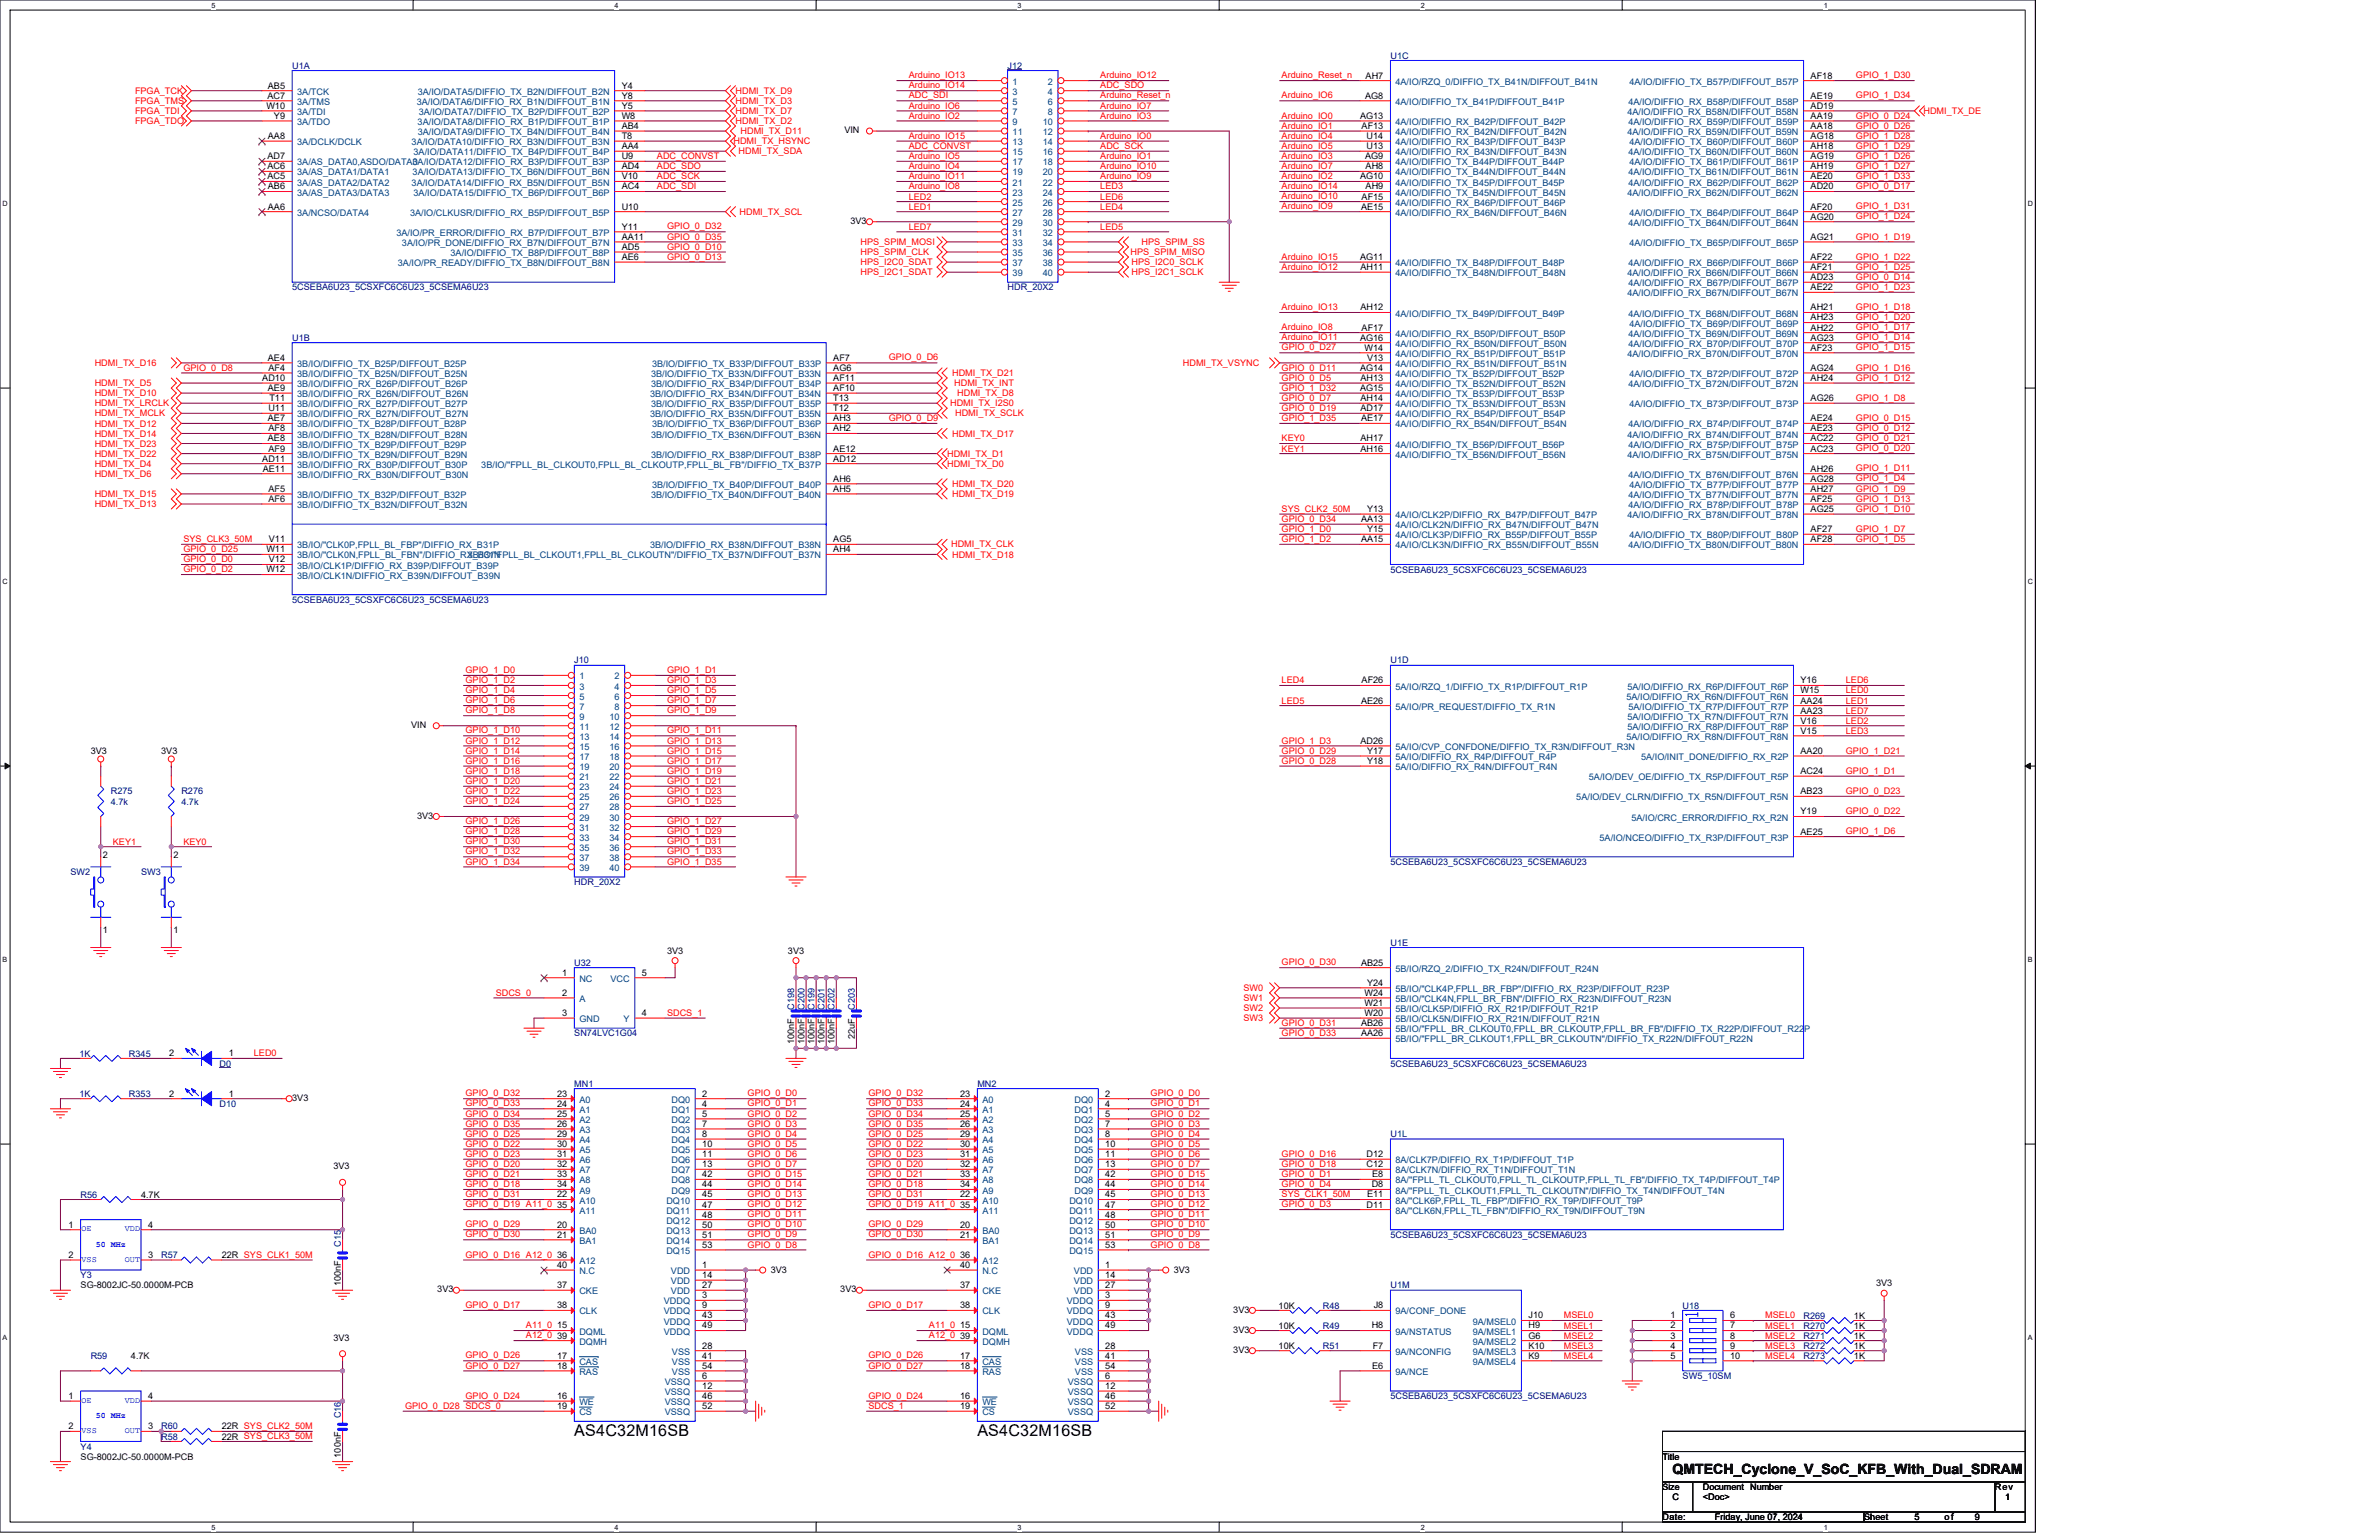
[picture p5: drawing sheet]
<svg xmlns="http://www.w3.org/2000/svg" width="432mm" height="279mm" viewBox="0 0 432 279" stroke-linecap="round" stroke-linejoin="round" font-family="sans-serif">
<defs><g id="words">
<g font-size="2.9">
<text x="104.2" y="260.5">AS4C32M16SB</text>
<text x="177.4" y="260.5">AS4C32M16SB</text>
</g>
<text font-size="2.6" x="303.6" y="267.5">QMTECH_Cyclone_V_SoC_KFB_With_Dual_SDRAM</text>
<g font-size="1.6" fill="#000080">
<text x="252.4" y="10.6">U1C</text>
<text x="53" y="12.5">U1A</text>
<text x="182.9" y="12.5">J12</text>
<text x="53" y="52.7">5CSEBA6U23_5CSXFC6C6U23_5CSEMA6U23</text>
<text x="182.9" y="52.7">HDR_20X2</text>
<text x="53" y="61.8">U1B</text>
<text x="252.4" y="103.9">5CSEBA6U23_5CSXFC6C6U23_5CSEMA6U23</text>
<text x="53" y="109.4">5CSEBA6U23_5CSXFC6C6U23_5CSEMA6U23</text>
<text x="104.2" y="120.4">J10</text>
<text x="252.4" y="120.4">U1D</text>
<text x="20.1" y="144.1">R275</text>
<text x="20.1" y="146">4.7k</text>
<text x="32.9" y="144.1">R276</text>
<text x="32.9" y="146">4.7k</text>
<text x="12.8" y="158.8">SW2</text>
<text x="25.6" y="158.8">SW3</text>
<text x="104.2" y="160.6">HDR_20X2</text>
<text x="252.4" y="156.9">5CSEBA6U23_5CSXFC6C6U23_5CSEMA6U23</text>
<text x="252.4" y="171.6">U1E</text>
<text x="104.2" y="175.2">U32</text>
<text x="144.2" y="183.2" transform="rotate(-90 144.2 183.2)">C198</text>
<text x="146" y="183.2" transform="rotate(-90 146 183.2)">C200</text>
<text x="147.8" y="183.2" transform="rotate(-90 147.8 183.2)">C199</text>
<text x="149.7" y="183.2" transform="rotate(-90 149.7 183.2)">C201</text>
<text x="151.5" y="183.2" transform="rotate(-90 151.5 183.2)">C202</text>
<text x="155.1" y="183.2" transform="rotate(-90 155.1 183.2)">C203</text>
<text x="14.4" y="191.7">1K</text>
<text x="23.4" y="191.7">R345</text>
<text x="104.2" y="188">SN74LVC1G04</text>
<text x="39.9" y="193.5">D0</text>
<text x="104.2" y="197.2">MN1</text>
<text x="177.4" y="197.2">MN2</text>
<text x="252.4" y="193.5">5CSEBA6U23_5CSXFC6C6U23_5CSEMA6U23</text>
<text x="14.4" y="199">1K</text>
<text x="23.4" y="199">R353</text>
<text x="39.9" y="200.8">D10</text>
<text x="252.4" y="206.3">U1L</text>
<text x="14.6" y="217.3">R56</text>
<text x="61.9" y="226.2" transform="rotate(-90 61.9 226.2)">C15</text>
<text x="252.4" y="224.6">5CSEBA6U23_5CSXFC6C6U23_5CSEMA6U23</text>
<text x="14.6" y="231.9">Y3</text>
<text x="29.3" y="228.3">R57</text>
<text x="252.4" y="233.7">U1M</text>
<text x="240.1" y="237.4">R48</text>
<text x="305.4" y="237.4">U18</text>
<text x="327.4" y="239.2">R269</text>
<text x="240.1" y="241.1">R49</text>
<text x="240.1" y="244.7">R51</text>
<text x="327.4" y="242.9">R271</text>
<text x="327.4" y="244.7">R272</text>
<text x="327.4" y="241.1">R270</text>
<text x="16.5" y="246.5">R59</text>
<text x="305.4" y="250.2">SW5_10SM</text>
<text x="327.4" y="246.5">R273</text>
<text x="61.9" y="257.3" transform="rotate(-90 61.9 257.3)">C16</text>
<text x="252.4" y="253.9">5CSEBA6U23_5CSXFC6C6U23_5CSEMA6U23</text>
<text x="14.6" y="263">Y4</text>
<text x="29.3" y="259.3">R60</text>
<text x="29.3" y="261.2">R58</text>
</g>
<g font-size="1.6" fill="#f00">
<text x="24.5" y="17">FPGA_TCK</text>
<text x="133.5" y="17">HDMI_TX_D9</text>
<text x="165" y="17.9">ADC_SDI</text>
<text x="165" y="14.2">Arduino_IO13</text>
<text x="165" y="16">Arduino_IO14</text>
<text x="199.7" y="17.9">Arduino_Reset_n</text>
<text x="199.7" y="14.2">Arduino_IO12</text>
<text x="199.7" y="16">ADC_SDO</text>
<text x="232.6" y="14.2">Arduino_Reset_n</text>
<text x="232.6" y="17.9">Arduino_IO6</text>
<text x="336.9" y="14.2">GPIO_1_D30</text>
<text x="336.9" y="17.9">GPIO_1_D34</text>
<text x="24.5" y="18.9">FPGA_TMS</text>
<text x="24.5" y="20.7">FPGA_TDI</text>
<text x="24.5" y="22.5">FPGA_TDO</text>
<text x="133.5" y="22.5">HDMI_TX_D2</text>
<text x="133.5" y="18.9">HDMI_TX_D3</text>
<text x="133.5" y="20.7">HDMI_TX_D7</text>
<text x="165" y="19.7">Arduino_IO6</text>
<text x="165" y="21.5">Arduino_IO2</text>
<text x="199.7" y="21.5">Arduino_IO3</text>
<text x="199.7" y="19.7">Arduino_IO7</text>
<text x="232.6" y="21.5">Arduino_IO0</text>
<text x="232.6" y="23.3">Arduino_IO1</text>
<text x="336.9" y="21.5">GPIO_0_D24</text>
<text x="336.9" y="23.3">GPIO_0_D26</text>
<text x="349.1" y="20.7">HDMI_TX_DE</text>
<text x="119.2" y="28.8">ADC_CONVST</text>
<text x="133.1" y="26.2">HDMI_TX_HSYNC</text>
<text x="134" y="28">HDMI_TX_SDA</text>
<text x="134.4" y="24.3">HDMI_TX_D11</text>
<text x="165" y="28.8">Arduino_IO5</text>
<text x="165" y="25.2">Arduino_IO15</text>
<text x="165" y="27">ADC_CONVST</text>
<text x="199.7" y="27">ADC_SCK</text>
<text x="199.7" y="28.8">Arduino_IO1</text>
<text x="199.7" y="25.2">Arduino_IO0</text>
<text x="232.6" y="28.8">Arduino_IO3</text>
<text x="232.6" y="25.2">Arduino_IO4</text>
<text x="232.6" y="27">Arduino_IO5</text>
<text x="336.9" y="28.8">GPIO_1_D26</text>
<text x="336.9" y="25.2">GPIO_1_D28</text>
<text x="336.9" y="27">GPIO_1_D29</text>
<text x="119.2" y="30.7">ADC_SDO</text>
<text x="119.2" y="32.5">ADC_SCK</text>
<text x="119.2" y="34.3">ADC_SDI</text>
<text x="165" y="32.5">Arduino_IO11</text>
<text x="165" y="30.7">Arduino_IO4</text>
<text x="165" y="34.3">Arduino_IO8</text>
<text x="199.7" y="30.7">Arduino_IO10</text>
<text x="199.7" y="32.5">Arduino_IO9</text>
<text x="199.7" y="34.4">LED3</text>
<text x="232.6" y="30.7">Arduino_IO7</text>
<text x="232.6" y="34.3">Arduino_IO14</text>
<text x="232.6" y="32.5">Arduino_IO2</text>
<text x="336.9" y="34.3">GPIO_0_D17</text>
<text x="336.9" y="30.7">GPIO_1_D27</text>
<text x="336.9" y="32.5">GPIO_1_D33</text>
<text x="121.1" y="41.6">GPIO_0_D32</text>
<text x="134.2" y="39">HDMI_TX_SCL</text>
<text x="165" y="36.2">LED2</text>
<text x="165" y="41.7">LED7</text>
<text x="165" y="38">LED1</text>
<text x="199.7" y="41.7">LED5</text>
<text x="199.7" y="36.2">LED6</text>
<text x="199.7" y="38">LED4</text>
<text x="232.6" y="36.1">Arduino_IO10</text>
<text x="232.6" y="38">Arduino_IO9</text>
<text x="336.9" y="39.8">GPIO_1_D24</text>
<text x="336.9" y="38">GPIO_1_D31</text>
<text x="121.1" y="45.3">GPIO_0_D10</text>
<text x="121.1" y="47.1">GPIO_0_D13</text>
<text x="121.1" y="43.5">GPIO_0_D35</text>
<text x="156.2" y="46.3">HPS_SPIM_CLK</text>
<text x="156.2" y="44.5">HPS_SPIM_MOSI</text>
<text x="205.2" y="46.3">HPS_SPIM_MISO</text>
<text x="207.2" y="44.5">HPS_SPIM_SS</text>
<text x="232.6" y="47.1">Arduino_IO15</text>
<text x="336.9" y="47.1">GPIO_1_D22</text>
<text x="336.9" y="43.5">GPIO_1_D19</text>
<text x="156.2" y="48.1">HPS_I2C0_SDAT</text>
<text x="156.2" y="49.9">HPS_I2C1_SDAT</text>
<text x="205.4" y="49.9">HPS_I2C1_SCLK</text>
<text x="205.4" y="48.1">HPS_I2C0_SCLK</text>
<text x="232.6" y="48.9">Arduino_IO12</text>
<text x="336.9" y="50.8">GPIO_0_D14</text>
<text x="336.9" y="52.6">GPIO_1_D23</text>
<text x="336.9" y="48.9">GPIO_1_D25</text>
<text x="232.6" y="56.3">Arduino_IO13</text>
<text x="232.6" y="59.9">Arduino_IO8</text>
<text x="336.9" y="56.3">GPIO_1_D18</text>
<text x="336.9" y="58.1">GPIO_1_D20</text>
<text x="336.9" y="59.9">GPIO_1_D17</text>
<text x="161.3" y="65.4">GPIO_0_D6</text>
<text x="232.6" y="63.6">GPIO_0_D27</text>
<text x="232.6" y="61.7">Arduino_IO11</text>
<text x="336.9" y="61.7">GPIO_1_D14</text>
<text x="336.9" y="63.6">GPIO_1_D15</text>
<text x="17.2" y="70.1">HDMI_TX_D5</text>
<text x="17.2" y="71.9">HDMI_TX_D10</text>
<text x="17.2" y="66.4">HDMI_TX_D16</text>
<text x="33.3" y="67.2">GPIO_0_D8</text>
<text x="172.8" y="68.2">HDMI_TX_D21</text>
<text x="173.2" y="70.1">HDMI_TX_INT</text>
<text x="173.7" y="71.9">HDMI_TX_D8</text>
<text x="214.7" y="66.4">HDMI_TX_VSYNC</text>
<text x="232.6" y="69.1">GPIO_0_D5</text>
<text x="232.6" y="67.2">GPIO_0_D11</text>
<text x="232.6" y="70.9">GPIO_1_D32</text>
<text x="336.9" y="69.1">GPIO_1_D12</text>
<text x="336.9" y="67.2">GPIO_1_D16</text>
<text x="17.2" y="77.4">HDMI_TX_D12</text>
<text x="17.2" y="75.6">HDMI_TX_MCLK</text>
<text x="17.2" y="73.7">HDMI_TX_LRCLK</text>
<text x="161.3" y="76.4">GPIO_0_D9</text>
<text x="172.5" y="73.7">HDMI_TX_I2S0</text>
<text x="173.4" y="75.6">HDMI_TX_SCLK</text>
<text x="232.6" y="72.7">GPIO_0_D7</text>
<text x="232.6" y="74.5">GPIO_0_D19</text>
<text x="232.6" y="76.4">GPIO_1_D35</text>
<text x="336.9" y="76.4">GPIO_0_D15</text>
<text x="336.9" y="72.7">GPIO_1_D8</text>
<text x="17.2" y="79.2">HDMI_TX_D14</text>
<text x="17.2" y="82.9">HDMI_TX_D22</text>
<text x="17.2" y="81">HDMI_TX_D23</text>
<text x="171.9" y="82.9">HDMI_TX_D1</text>
<text x="172.8" y="79.2">HDMI_TX_D17</text>
<text x="232.6" y="80.1">KEY0</text>
<text x="232.6" y="81.9">KEY1</text>
<text x="336.9" y="78.2">GPIO_0_D12</text>
<text x="336.9" y="81.9">GPIO_0_D20</text>
<text x="336.9" y="80">GPIO_0_D21</text>
<text x="17.2" y="84.7">HDMI_TX_D4</text>
<text x="17.2" y="86.5">HDMI_TX_D6</text>
<text x="171.9" y="84.7">HDMI_TX_D0</text>
<text x="172.8" y="88.4">HDMI_TX_D20</text>
<text x="336.9" y="87.4">GPIO_1_D4</text>
<text x="336.9" y="89.2">GPIO_1_D9</text>
<text x="336.9" y="85.5">GPIO_1_D11</text>
<text x="17.2" y="92">HDMI_TX_D13</text>
<text x="17.2" y="90.2">HDMI_TX_D15</text>
<text x="172.8" y="90.2">HDMI_TX_D19</text>
<text x="232.6" y="92.8">SYS_CLK2_50M</text>
<text x="232.6" y="94.7">GPIO_0_D34</text>
<text x="336.9" y="92.8">GPIO_1_D10</text>
<text x="336.9" y="91">GPIO_1_D13</text>
<text x="33.3" y="98.3">SYS_CLK3_50M</text>
<text x="33.3" y="102">GPIO_0_D0</text>
<text x="33.3" y="100.2">GPIO_0_D25</text>
<text x="172.6" y="99.3">HDMI_TX_CLK</text>
<text x="172.8" y="101.2">HDMI_TX_D18</text>
<text x="232.6" y="96.5">GPIO_1_D0</text>
<text x="232.6" y="98.3">GPIO_1_D2</text>
<text x="336.9" y="98.3">GPIO_1_D5</text>
<text x="336.9" y="96.5">GPIO_1_D7</text>
<text x="33.3" y="103.8">GPIO_0_D2</text>
<text x="84.5" y="122.1">GPIO_1_D0</text>
<text x="84.5" y="125.8">GPIO_1_D4</text>
<text x="84.5" y="123.9">GPIO_1_D2</text>
<text x="121.1" y="125.8">GPIO_1_D5</text>
<text x="121.1" y="123.9">GPIO_1_D3</text>
<text x="121.1" y="122.1">GPIO_1_D1</text>
<text x="232.6" y="124">LED4</text>
<text x="335" y="124">LED6</text>
<text x="335" y="125.8">LED0</text>
<text x="84.5" y="127.6">GPIO_1_D6</text>
<text x="84.5" y="129.4">GPIO_1_D8</text>
<text x="121.1" y="129.4">GPIO_1_D9</text>
<text x="121.1" y="127.6">GPIO_1_D7</text>
<text x="232.6" y="127.6">LED5</text>
<text x="335" y="131.3">LED2</text>
<text x="335" y="127.6">LED1</text>
<text x="335" y="129.5">LED7</text>
<text x="84.5" y="133.1">GPIO_1_D10</text>
<text x="84.5" y="134.9">GPIO_1_D12</text>
<text x="84.5" y="136.7">GPIO_1_D14</text>
<text x="121.1" y="133.1">GPIO_1_D11</text>
<text x="121.1" y="134.9">GPIO_1_D13</text>
<text x="121.1" y="136.7">GPIO_1_D15</text>
<text x="232.6" y="136.7">GPIO_0_D29</text>
<text x="232.6" y="134.9">GPIO_1_D3</text>
<text x="335" y="136.7">GPIO_1_D21</text>
<text x="335" y="133.1">LED3</text>
<text x="84.5" y="142.2">GPIO_1_D20</text>
<text x="84.5" y="140.4">GPIO_1_D18</text>
<text x="84.5" y="138.6">GPIO_1_D16</text>
<text x="121.1" y="142.2">GPIO_1_D21</text>
<text x="121.1" y="140.4">GPIO_1_D19</text>
<text x="121.1" y="138.6">GPIO_1_D17</text>
<text x="232.6" y="138.6">GPIO_0_D28</text>
<text x="335" y="140.4">GPIO_1_D1</text>
<text x="84.5" y="149.5">GPIO_1_D26</text>
<text x="84.5" y="145.9">GPIO_1_D24</text>
<text x="84.5" y="144">GPIO_1_D22</text>
<text x="121.1" y="149.5">GPIO_1_D27</text>
<text x="121.1" y="145.9">GPIO_1_D25</text>
<text x="121.1" y="144">GPIO_1_D23</text>
<text x="335" y="147.7">GPIO_0_D22</text>
<text x="335" y="144">GPIO_0_D23</text>
<text x="20.5" y="153.3">KEY1</text>
<text x="33.3" y="153.3">KEY0</text>
<text x="84.5" y="155">GPIO_1_D32</text>
<text x="84.5" y="153.2">GPIO_1_D30</text>
<text x="84.5" y="151.4">GPIO_1_D28</text>
<text x="121.1" y="155">GPIO_1_D33</text>
<text x="121.1" y="153.2">GPIO_1_D31</text>
<text x="121.1" y="151.4">GPIO_1_D29</text>
<text x="335" y="151.4">GPIO_1_D6</text>
<text x="84.5" y="156.8">GPIO_1_D34</text>
<text x="121.1" y="156.8">GPIO_1_D35</text>
<text x="225.7" y="179.8">SW0</text>
<text x="232.6" y="175.1">GPIO_0_D30</text>
<text x="90" y="180.6">SDCS_0</text>
<text x="121.1" y="184.3">SDCS_1</text>
<text x="225.7" y="181.6">SW1</text>
<text x="225.7" y="183.5">SW2</text>
<text x="225.7" y="185.3">SW3</text>
<text x="46.1" y="191.7">LED0</text>
<text x="232.6" y="186.1">GPIO_0_D31</text>
<text x="232.6" y="187.9">GPIO_0_D33</text>
<text x="84.5" y="200.7">GPIO_0_D33</text>
<text x="84.5" y="198.9">GPIO_0_D32</text>
<text x="84.5" y="202.6">GPIO_0_D34</text>
<text x="135.7" y="202.6">GPIO_0_D2</text>
<text x="135.7" y="198.9">GPIO_0_D0</text>
<text x="135.7" y="200.7">GPIO_0_D1</text>
<text x="157.6" y="200.7">GPIO_0_D33</text>
<text x="157.6" y="198.9">GPIO_0_D32</text>
<text x="157.6" y="202.6">GPIO_0_D34</text>
<text x="208.9" y="202.6">GPIO_0_D2</text>
<text x="208.9" y="198.9">GPIO_0_D0</text>
<text x="208.9" y="200.7">GPIO_0_D1</text>
<text x="84.5" y="209.9">GPIO_0_D23</text>
<text x="84.5" y="206.2">GPIO_0_D25</text>
<text x="84.5" y="204.4">GPIO_0_D35</text>
<text x="84.5" y="208.1">GPIO_0_D22</text>
<text x="135.7" y="206.2">GPIO_0_D4</text>
<text x="135.7" y="208.1">GPIO_0_D5</text>
<text x="135.7" y="204.4">GPIO_0_D3</text>
<text x="135.7" y="209.9">GPIO_0_D6</text>
<text x="157.6" y="209.9">GPIO_0_D23</text>
<text x="157.6" y="206.2">GPIO_0_D25</text>
<text x="157.6" y="204.4">GPIO_0_D35</text>
<text x="157.6" y="208.1">GPIO_0_D22</text>
<text x="208.9" y="206.2">GPIO_0_D4</text>
<text x="208.9" y="208.1">GPIO_0_D5</text>
<text x="208.9" y="204.4">GPIO_0_D3</text>
<text x="208.9" y="209.9">GPIO_0_D6</text>
<text x="232.6" y="209.9">GPIO_0_D16</text>
<text x="84.5" y="215.4">GPIO_0_D18</text>
<text x="84.5" y="213.5">GPIO_0_D21</text>
<text x="84.5" y="211.7">GPIO_0_D20</text>
<text x="135.7" y="215.4">GPIO_0_D14</text>
<text x="135.7" y="211.7">GPIO_0_D7</text>
<text x="135.7" y="213.5">GPIO_0_D15</text>
<text x="157.6" y="215.4">GPIO_0_D18</text>
<text x="157.6" y="213.5">GPIO_0_D21</text>
<text x="157.6" y="211.7">GPIO_0_D20</text>
<text x="208.9" y="215.4">GPIO_0_D14</text>
<text x="208.9" y="211.7">GPIO_0_D7</text>
<text x="208.9" y="213.5">GPIO_0_D15</text>
<text x="232.6" y="215.4">GPIO_0_D4</text>
<text x="232.6" y="213.5">GPIO_0_D1</text>
<text x="232.6" y="211.7">GPIO_0_D18</text>
<text x="84.5" y="219">GPIO_0_D19 A11_0</text>
<text x="84.5" y="217.2">GPIO_0_D31</text>
<text x="135.7" y="217.2">GPIO_0_D13</text>
<text x="135.7" y="220.9">GPIO_0_D11</text>
<text x="135.7" y="219">GPIO_0_D12</text>
<text x="157.6" y="219">GPIO_0_D19 A11_0</text>
<text x="157.6" y="217.2">GPIO_0_D31</text>
<text x="208.9" y="217.2">GPIO_0_D13</text>
<text x="208.9" y="220.9">GPIO_0_D11</text>
<text x="208.9" y="219">GPIO_0_D12</text>
<text x="232.6" y="219">GPIO_0_D3</text>
<text x="232.6" y="217.2">SYS_CLK1_50M</text>
<text x="84.5" y="222.7">GPIO_0_D29</text>
<text x="84.5" y="224.5">GPIO_0_D30</text>
<text x="135.7" y="224.5">GPIO_0_D9</text>
<text x="135.7" y="226.3">GPIO_0_D8</text>
<text x="135.7" y="222.7">GPIO_0_D10</text>
<text x="157.6" y="222.7">GPIO_0_D29</text>
<text x="157.6" y="224.5">GPIO_0_D30</text>
<text x="208.9" y="224.5">GPIO_0_D9</text>
<text x="208.9" y="226.3">GPIO_0_D8</text>
<text x="208.9" y="222.7">GPIO_0_D10</text>
<text x="84.5" y="228.2">GPIO_0_D16 A12_0</text>
<text x="157.6" y="228.2">GPIO_0_D16 A12_0</text>
<text x="84.5" y="237.3">GPIO_0_D17</text>
<text x="157.6" y="237.3">GPIO_0_D17</text>
<text x="283.8" y="239.2">MSEL0</text>
<text x="320.4" y="239.2">MSEL0</text>
<text x="95.5" y="241">A11_0</text>
<text x="95.5" y="242.8">A12_0</text>
<text x="168.6" y="241">A11_0</text>
<text x="168.6" y="242.8">A12_0</text>
<text x="283.8" y="241">MSEL1</text>
<text x="283.8" y="242.9">MSEL2</text>
<text x="283.8" y="244.7">MSEL3</text>
<text x="320.4" y="241">MSEL1</text>
<text x="320.4" y="242.9">MSEL2</text>
<text x="320.4" y="244.7">MSEL3</text>
<text x="84.5" y="246.5">GPIO_0_D26</text>
<text x="84.5" y="248.3">GPIO_0_D27</text>
<text x="157.6" y="246.5">GPIO_0_D26</text>
<text x="157.6" y="248.3">GPIO_0_D27</text>
<text x="283.8" y="246.5">MSEL4</text>
<text x="320.4" y="246.5">MSEL4</text>
<text x="73.5" y="255.6">GPIO_0_D28 SDCS_0</text>
<text x="84.5" y="253.8">GPIO_0_D24</text>
<text x="157.6" y="255.6">SDCS_1</text>
<text x="157.6" y="253.8">GPIO_0_D24</text>
</g>
<g font-size="1.6">
<text x="48.5" y="17.9">AC7</text>
<text x="48.6" y="16.1">AB5</text>
<text x="112.8" y="17.9">Y8</text>
<text x="112.8" y="16.1">Y4</text>
<text x="247.8" y="17.9">AG8</text>
<text x="247.9" y="14.3">AH7</text>
<text x="328.6" y="14.3">AF18</text>
<text x="328.6" y="17.9">AE19</text>
<text x="48.3" y="19.7">W10</text>
<text x="49.7" y="21.6">Y9</text>
<text x="112.8" y="21.6">W8</text>
<text x="112.8" y="19.7">Y5</text>
<text x="112.8" y="23.4">AB4</text>
<text x="246.9" y="21.6">AG13</text>
<text x="247.1" y="23.4">AF13</text>
<text x="328.6" y="19.7">AD19</text>
<text x="328.6" y="23.4">AA18</text>
<text x="328.6" y="21.6">AA19</text>
<text x="48.5" y="28.9">AD7</text>
<text x="48.6" y="25.2">AA8</text>
<text x="112.8" y="27.1">AA4</text>
<text x="112.8" y="25.2">T8</text>
<text x="112.8" y="28.9">U9</text>
<text x="153.3" y="24.2">VIN</text>
<text x="247.8" y="28.9">AG9</text>
<text x="248.1" y="27.1">U13</text>
<text x="248.1" y="25.2">U14</text>
<text x="328.6" y="25.2">AG18</text>
<text x="328.6" y="28.9">AG19</text>
<text x="328.6" y="27.1">AH18</text>
<text x="48.5" y="32.5">AC5</text>
<text x="48.5" y="30.7">AC6</text>
<text x="48.6" y="34.4">AB6</text>
<text x="112.8" y="34.4">AC4</text>
<text x="112.8" y="32.5">V10</text>
<text x="112.8" y="30.7">AD4</text>
<text x="246.9" y="32.5">AG10</text>
<text x="247.9" y="30.7">AH8</text>
<text x="247.9" y="34.4">AH9</text>
<text x="328.6" y="34.4">AD20</text>
<text x="328.6" y="32.5">AE20</text>
<text x="328.6" y="30.7">AH19</text>
<text x="48.6" y="38">AA6</text>
<text x="112.8" y="38">U10</text>
<text x="112.8" y="41.7">Y11</text>
<text x="154.3" y="40.6">3V3</text>
<text x="247" y="38">AE15</text>
<text x="247.1" y="36.2">AF15</text>
<text x="328.6" y="38">AF20</text>
<text x="328.6" y="39.9">AG20</text>
<text x="112.8" y="47.2">AE6</text>
<text x="112.8" y="45.3">AD5</text>
<text x="112.8" y="43.5">AA11</text>
<text x="246.9" y="47.2">AG11</text>
<text x="328.6" y="43.5">AG21</text>
<text x="328.6" y="47.2">AF22</text>
<text x="247" y="49">AH11</text>
<text x="328.6" y="49">AF21</text>
<text x="328.6" y="52.7">AE22</text>
<text x="328.6" y="50.8">AD23</text>
<text x="247" y="56.3">AH12</text>
<text x="247.1" y="60">AF17</text>
<text x="328.6" y="58.1">AH23</text>
<text x="328.6" y="56.3">AH21</text>
<text x="328.6" y="60">AH22</text>
<text x="48.6" y="65.5">AE4</text>
<text x="151.2" y="65.5">AF7</text>
<text x="246.9" y="61.8">AG16</text>
<text x="247.7" y="63.6">W14</text>
<text x="248.1" y="65.5">V13</text>
<text x="328.6" y="63.6">AF23</text>
<text x="328.6" y="61.8">AG23</text>
<text x="47.6" y="69.1">AD10</text>
<text x="48.6" y="70.9">AE9</text>
<text x="48.7" y="67.3">AF4</text>
<text x="151.2" y="69.1">AF11</text>
<text x="151.2" y="70.9">AF10</text>
<text x="151.2" y="67.3">AG6</text>
<text x="246.9" y="67.3">AG14</text>
<text x="246.9" y="70.9">AG15</text>
<text x="247" y="69.1">AH13</text>
<text x="328.6" y="67.3">AG24</text>
<text x="328.6" y="69.1">AH24</text>
<text x="48.6" y="76.4">AE7</text>
<text x="48.7" y="74.6">U11</text>
<text x="48.9" y="72.8">T11</text>
<text x="151.2" y="72.8">T13</text>
<text x="151.2" y="76.4">AH3</text>
<text x="151.2" y="74.6">T12</text>
<text x="247" y="72.8">AH14</text>
<text x="247" y="74.6">AD17</text>
<text x="247" y="76.4">AE17</text>
<text x="328.6" y="72.8">AG26</text>
<text x="328.6" y="76.4">AE24</text>
<text x="47.6" y="83.8">AD11</text>
<text x="48.6" y="80.1">AE8</text>
<text x="48.7" y="78.3">AF8</text>
<text x="48.7" y="81.9">AF9</text>
<text x="151.2" y="81.9">AE12</text>
<text x="151.2" y="78.3">AH2</text>
<text x="151.2" y="83.8">AD12</text>
<text x="247" y="81.9">AH16</text>
<text x="247" y="80.1">AH17</text>
<text x="328.6" y="78.3">AE23</text>
<text x="328.6" y="81.9">AC23</text>
<text x="328.6" y="80.1">AC22</text>
<text x="47.7" y="85.6">AE11</text>
<text x="48.7" y="89.2">AF5</text>
<text x="151.2" y="87.4">AH6</text>
<text x="151.2" y="89.2">AH5</text>
<text x="328.6" y="87.4">AG28</text>
<text x="328.6" y="85.6">AH26</text>
<text x="328.6" y="89.2">AH27</text>
<text x="48.7" y="91.1">AF6</text>
<text x="247" y="94.7">AA13</text>
<text x="248.1" y="92.9">Y13</text>
<text x="328.6" y="92.9">AG25</text>
<text x="328.6" y="91.1">AF25</text>
<text x="48.3" y="100.2">W11</text>
<text x="48.8" y="98.4">V11</text>
<text x="151.2" y="98.4">AG5</text>
<text x="151.2" y="100.2">AH4</text>
<text x="247" y="98.4">AA15</text>
<text x="248.1" y="96.6">Y15</text>
<text x="328.6" y="96.6">AF27</text>
<text x="328.6" y="98.4">AF28</text>
<text x="48.3" y="103.9">W12</text>
<text x="48.8" y="102">V12</text>
<text x="247.1" y="124">AF26</text>
<text x="326.8" y="125.8">W15</text>
<text x="326.8" y="124">Y16</text>
<text x="247" y="127.6">AE26</text>
<text x="326.8" y="129.5">AA23</text>
<text x="326.8" y="131.3">V16</text>
<text x="326.8" y="127.6">AA24</text>
<text x="16.5" y="136.8">3V3</text>
<text x="29.3" y="136.8">3V3</text>
<text x="74.6" y="132.1">VIN</text>
<text x="247" y="135">AD26</text>
<text x="248.1" y="136.8">Y17</text>
<text x="326.8" y="133.1">V15</text>
<text x="326.8" y="136.8">AA20</text>
<text x="248.1" y="138.6">Y18</text>
<text x="326.8" y="140.4">AC24</text>
<text x="75.7" y="148.5">3V3</text>
<text x="326.8" y="147.8">Y19</text>
<text x="326.8" y="144.1">AB23</text>
<text x="18.7" y="155.6">2</text>
<text x="31.5" y="155.6">2</text>
<text x="326.8" y="151.4">AE25</text>
<text x="18.7" y="169.2">1</text>
<text x="31.5" y="169.2">1</text>
<text x="121.1" y="173">3V3</text>
<text x="143" y="173">3V3</text>
<text x="102" y="177">1</text>
<text x="116.5" y="177">5</text>
<text x="247" y="175.2">AB25</text>
<text x="248.1" y="178.8">Y24</text>
<text x="102" y="180.7">2</text>
<text x="102" y="184.3">3</text>
<text x="116.5" y="184.3">4</text>
<text x="247.7" y="182.5">W21</text>
<text x="247.7" y="184.3">W20</text>
<text x="247.7" y="180.7">W24</text>
<text x="30.7" y="191.6">2</text>
<text x="41.5" y="191.6">1</text>
<text x="144.2" y="189.5" transform="rotate(-90 144.2 189.5)">100nF</text>
<text x="146" y="189.5" transform="rotate(-90 146 189.5)">100nF</text>
<text x="147.8" y="189.5" transform="rotate(-90 147.8 189.5)">100nF</text>
<text x="149.7" y="189.5" transform="rotate(-90 149.7 189.5)">100nF</text>
<text x="151.5" y="189.5" transform="rotate(-90 151.5 189.5)">100nF</text>
<text x="155.1" y="188.6" transform="rotate(-90 155.1 188.6)">22uF</text>
<text x="247" y="186.2">AB26</text>
<text x="247" y="188">AA26</text>
<text x="30.7" y="199">2</text>
<text x="41.5" y="199">1</text>
<text x="53" y="199.7">3V3</text>
<text x="101.1" y="199">23</text>
<text x="101.1" y="200.8">24</text>
<text x="101.1" y="202.6">25</text>
<text x="127.5" y="199">2</text>
<text x="127.5" y="200.8">4</text>
<text x="127.5" y="202.6">5</text>
<text x="174.3" y="199">23</text>
<text x="174.3" y="200.8">24</text>
<text x="174.3" y="202.6">25</text>
<text x="200.6" y="199">2</text>
<text x="200.6" y="200.8">4</text>
<text x="200.6" y="202.6">5</text>
<text x="101.1" y="204.5">26</text>
<text x="101.1" y="206.3">29</text>
<text x="101.1" y="208.1">30</text>
<text x="101.1" y="209.9">31</text>
<text x="127.5" y="204.5">7</text>
<text x="127.5" y="206.3">8</text>
<text x="127.5" y="208.1">10</text>
<text x="127.5" y="209.9">11</text>
<text x="174.3" y="204.5">26</text>
<text x="174.3" y="206.3">29</text>
<text x="174.3" y="208.1">30</text>
<text x="174.3" y="209.9">31</text>
<text x="200.6" y="204.5">7</text>
<text x="200.6" y="206.3">8</text>
<text x="200.6" y="208.1">10</text>
<text x="200.6" y="209.9">11</text>
<text x="248.1" y="209.9">D12</text>
<text x="60.5" y="212.2">3V3</text>
<text x="101.1" y="211.8">32</text>
<text x="101.1" y="213.6">33</text>
<text x="101.1" y="215.4">34</text>
<text x="127.5" y="211.8">13</text>
<text x="127.5" y="213.6">42</text>
<text x="127.5" y="215.4">44</text>
<text x="174.3" y="211.8">32</text>
<text x="174.3" y="213.6">33</text>
<text x="174.3" y="215.4">34</text>
<text x="200.6" y="211.8">13</text>
<text x="200.6" y="213.6">42</text>
<text x="200.6" y="215.4">44</text>
<text x="248.1" y="211.8">C12</text>
<text x="249" y="215.4">D8</text>
<text x="249.1" y="213.6">E8</text>
<text x="25.6" y="217.3">4.7K</text>
<text x="101.1" y="217.3">22</text>
<text x="101.1" y="219.1">35</text>
<text x="127.5" y="217.3">45</text>
<text x="127.5" y="219.1">47</text>
<text x="127.5" y="220.9">48</text>
<text x="174.3" y="217.3">22</text>
<text x="174.3" y="219.1">35</text>
<text x="200.6" y="217.3">45</text>
<text x="200.6" y="219.1">47</text>
<text x="200.6" y="220.9">48</text>
<text x="248.1" y="219.1">D11</text>
<text x="248.1" y="217.3">E11</text>
<text x="12.4" y="222.7">1</text>
<text x="26.9" y="222.7">4</text>
<text x="101.1" y="222.7">20</text>
<text x="101.1" y="224.6">21</text>
<text x="127.5" y="222.7">50</text>
<text x="127.5" y="224.6">51</text>
<text x="127.5" y="226.4">53</text>
<text x="174.3" y="222.7">20</text>
<text x="174.3" y="224.6">21</text>
<text x="200.6" y="222.7">50</text>
<text x="200.6" y="224.6">51</text>
<text x="200.6" y="226.4">53</text>
<text x="12.4" y="228.2">2</text>
<text x="14.6" y="233.7">SG-8002JC-50.0000M-PCB</text>
<text x="26.9" y="228.2">3</text>
<text x="40.2" y="228.3">22R SYS_CLK1_50M</text>
<text x="61.9" y="233.4" transform="rotate(-90 61.9 233.4)">100nF</text>
<text x="101.1" y="228.2">36</text>
<text x="101.1" y="230.1">40</text>
<text x="101.1" y="233.7">37</text>
<text x="127.5" y="230.1">1</text>
<text x="127.5" y="233.7">27</text>
<text x="127.5" y="231.9">14</text>
<text x="139.9" y="231">3V3</text>
<text x="174.3" y="228.2">36</text>
<text x="174.3" y="230.1">40</text>
<text x="174.3" y="233.7">37</text>
<text x="200.6" y="230.1">1</text>
<text x="200.6" y="233.7">27</text>
<text x="200.6" y="231.9">14</text>
<text x="213.1" y="231">3V3</text>
<text x="340.5" y="233.4">3V3</text>
<text x="79.4" y="234.5">3V3</text>
<text x="101.1" y="237.4">38</text>
<text x="127.5" y="235.5">3</text>
<text x="127.5" y="237.4">9</text>
<text x="127.5" y="239.2">43</text>
<text x="152.5" y="234.5">3V3</text>
<text x="174.3" y="237.4">38</text>
<text x="200.6" y="235.5">3</text>
<text x="200.6" y="237.4">9</text>
<text x="200.6" y="239.2">43</text>
<text x="223.8" y="238.1">3V3</text>
<text x="232.1" y="237.4">10K</text>
<text x="249.3" y="237.4">J8</text>
<text x="277.4" y="239.2">J10</text>
<text x="303.2" y="239.2">1</text>
<text x="314" y="239.2">6</text>
<text x="336.5" y="239.2">1K</text>
<text x="60.5" y="243.3">3V3</text>
<text x="101.1" y="241">15</text>
<text x="101.1" y="242.9">39</text>
<text x="127.5" y="244.7">28</text>
<text x="127.5" y="241">49</text>
<text x="174.3" y="241">15</text>
<text x="174.3" y="242.9">39</text>
<text x="200.6" y="244.7">28</text>
<text x="200.6" y="241">49</text>
<text x="223.8" y="245.4">3V3</text>
<text x="223.8" y="241.8">3V3</text>
<text x="232.1" y="241.1">10K</text>
<text x="232.1" y="244.7">10K</text>
<text x="249" y="241">H8</text>
<text x="249.2" y="244.7">F7</text>
<text x="277.4" y="241">H9</text>
<text x="277.4" y="242.9">G6</text>
<text x="277.4" y="244.7">K10</text>
<text x="303.2" y="241">2</text>
<text x="303.2" y="242.9">3</text>
<text x="303.2" y="244.7">4</text>
<text x="314" y="241">7</text>
<text x="314" y="242.9">8</text>
<text x="314" y="244.7">9</text>
<text x="336.5" y="242.9">1K</text>
<text x="336.5" y="244.7">1K</text>
<text x="336.5" y="241.1">1K</text>
<text x="23.8" y="246.5">4.7K</text>
<text x="101.1" y="246.5">17</text>
<text x="101.1" y="248.3">18</text>
<text x="127.5" y="246.5">41</text>
<text x="127.5" y="248.3">54</text>
<text x="127.5" y="250.2">6</text>
<text x="127.5" y="252">12</text>
<text x="174.3" y="246.5">17</text>
<text x="174.3" y="248.3">18</text>
<text x="200.6" y="250.2">6</text>
<text x="200.6" y="252">12</text>
<text x="200.6" y="246.5">41</text>
<text x="200.6" y="248.3">54</text>
<text x="249.1" y="248.3">E6</text>
<text x="277.4" y="246.5">K9</text>
<text x="303.2" y="246.5">5</text>
<text x="314" y="246.5">10</text>
<text x="336.5" y="246.5">1K</text>
<text x="12.4" y="253.8">1</text>
<text x="26.9" y="253.8">4</text>
<text x="101.1" y="253.8">16</text>
<text x="101.1" y="255.7">19</text>
<text x="127.5" y="253.8">46</text>
<text x="127.5" y="255.7">52</text>
<text x="174.3" y="253.8">16</text>
<text x="174.3" y="255.7">19</text>
<text x="200.6" y="253.8">46</text>
<text x="200.6" y="255.7">52</text>
<text x="12.4" y="259.3">2</text>
<text x="26.9" y="259.3">3</text>
<text x="40.2" y="259.3">22R SYS_CLK2_50M</text>
<text x="40.2" y="261.2">22R SYS_CLK3_50M</text>
<text x="14.6" y="264.8">SG-8002JC-50.0000M-PCB</text>
<text x="61.9" y="264.4" transform="rotate(-90 61.9 264.4)">100nF</text>
<text x="301.8" y="264.8">Title</text>
<text x="301.8" y="270.3">Size</text>
<text x="301.8" y="275.8">Date:</text>
<text x="303.6" y="272.1">C</text>
<text x="309.1" y="270.3">Document Number</text>
<text x="309.1" y="272.1">&lt;Doc&gt;</text>
<text x="311.3" y="275.8">Friday, June 07, 2024</text>
<text x="338.3" y="275.8">Sheet</text>
<text x="347.5" y="275.8">5</text>
<text x="353" y="275.8">of</text>
<text x="358.4" y="275.8">9</text>
<text x="362.1" y="270.3">Rev</text>
<text x="363.9" y="272.1">1</text>
</g>
<g font-size="1.6" fill="#004080">
<text x="53.9" y="17.2">3A/TCK</text>
<text x="75.8" y="17.2">3A/IO/DATA5/DIFFIO_TX_B2N/DIFFOUT_B2N</text>
<text x="183.8" y="15.4">1</text>
<text x="183.8" y="17.2">3</text>
<text x="190.2" y="15.4">2</text>
<text x="190.2" y="17.2">4</text>
<text x="253.3" y="15.4">4A/IO/RZQ_0/DIFFIO_TX_B41N/DIFFOUT_B41N</text>
<text x="295.7" y="15.4">4A/IO/DIFFIO_TX_B57P/DIFFOUT_B57P</text>
<text x="53.9" y="22.7">3A/TDO</text>
<text x="53.9" y="19">3A/TMS</text>
<text x="53.9" y="20.9">3A/TDI</text>
<text x="75.6" y="19">3A/IO/DATA6/DIFFIO_RX_B1N/DIFFOUT_B1N</text>
<text x="75.8" y="22.7">3A/IO/DATA8/DIFFIO_RX_B1P/DIFFOUT_B1P</text>
<text x="76" y="20.9">3A/IO/DATA7/DIFFIO_TX_B2P/DIFFOUT_B2P</text>
<text x="183.8" y="19">5</text>
<text x="183.8" y="20.9">7</text>
<text x="183.8" y="22.7">9</text>
<text x="189.3" y="22.7">10</text>
<text x="190.2" y="19">6</text>
<text x="190.2" y="20.9">8</text>
<text x="253.3" y="19">4A/IO/DIFFIO_TX_B41P/DIFFOUT_B41P</text>
<text x="253.3" y="22.7">4A/IO/DIFFIO_RX_B42P/DIFFOUT_B42P</text>
<text x="295.4" y="20.9">4A/IO/DIFFIO_RX_B58N/DIFFOUT_B58N</text>
<text x="295.6" y="19">4A/IO/DIFFIO_RX_B58P/DIFFOUT_B58P</text>
<text x="295.6" y="22.7">4A/IO/DIFFIO_RX_B59P/DIFFOUT_B59P</text>
<text x="53.9" y="26.3">3A/DCLK/DCLK</text>
<text x="74.7" y="26.3">3A/IO/DATA10/DIFFIO_RX_B3N/DIFFOUT_B3N</text>
<text x="75.1" y="28.2">3A/IO/DATA11/DIFFIO_TX_B4P/DIFFOUT_B4P</text>
<text x="75.8" y="24.5">3A/IO/DATA9/DIFFIO_TX_B4N/DIFFOUT_B4N</text>
<text x="183.8" y="24.5">11</text>
<text x="183.8" y="26.3">13</text>
<text x="183.8" y="28.2">15</text>
<text x="189.3" y="24.5">12</text>
<text x="189.3" y="26.3">14</text>
<text x="189.3" y="28.2">16</text>
<text x="253.3" y="24.5">4A/IO/DIFFIO_RX_B42N/DIFFOUT_B42N</text>
<text x="253.3" y="28.2">4A/IO/DIFFIO_RX_B43N/DIFFOUT_B43N</text>
<text x="253.3" y="26.3">4A/IO/DIFFIO_RX_B43P/DIFFOUT_B43P</text>
<text x="295.4" y="24.5">4A/IO/DIFFIO_RX_B59N/DIFFOUT_B59N</text>
<text x="295.6" y="28.2">4A/IO/DIFFIO_TX_B60N/DIFFOUT_B60N</text>
<text x="295.7" y="26.3">4A/IO/DIFFIO_TX_B60P/DIFFOUT_B60P</text>
<text x="53.9" y="35.5">3A/AS_DATA3/DATA3</text>
<text x="53.9" y="33.7">3A/AS_DATA2/DATA2</text>
<text x="53.9" y="31.8">3A/AS_DATA1/DATA1</text>
<text x="53.9" y="30">3A/AS_DATA0,ASDO/DATA0</text>
<text x="74.7" y="33.7">3A/IO/DATA14/DIFFIO_RX_B5N/DIFFOUT_B5N</text>
<text x="74.9" y="30">3A/IO/DATA12/DIFFIO_RX_B3P/DIFFOUT_B3P</text>
<text x="74.9" y="31.8">3A/IO/DATA13/DIFFIO_TX_B6N/DIFFOUT_B6N</text>
<text x="75.1" y="35.5">3A/IO/DATA15/DIFFIO_TX_B6P/DIFFOUT_B6P</text>
<text x="183.8" y="30">17</text>
<text x="183.8" y="31.8">19</text>
<text x="183.8" y="33.7">21</text>
<text x="183.8" y="35.5">23</text>
<text x="189.3" y="30">18</text>
<text x="189.3" y="31.8">20</text>
<text x="189.3" y="33.7">22</text>
<text x="189.3" y="35.5">24</text>
<text x="253.3" y="31.8">4A/IO/DIFFIO_TX_B44N/DIFFOUT_B44N</text>
<text x="253.3" y="30">4A/IO/DIFFIO_TX_B44P/DIFFOUT_B44P</text>
<text x="253.3" y="35.5">4A/IO/DIFFIO_TX_B45N/DIFFOUT_B45N</text>
<text x="253.3" y="33.7">4A/IO/DIFFIO_TX_B45P/DIFFOUT_B45P</text>
<text x="295.4" y="35.5">4A/IO/DIFFIO_RX_B62N/DIFFOUT_B62N</text>
<text x="295.6" y="33.7">4A/IO/DIFFIO_RX_B62P/DIFFOUT_B62P</text>
<text x="295.6" y="31.8">4A/IO/DIFFIO_TX_B61N/DIFFOUT_B61N</text>
<text x="295.7" y="30">4A/IO/DIFFIO_TX_B61P/DIFFOUT_B61P</text>
<text x="53.9" y="39.1">3A/NCSO/DATA4</text>
<text x="74.4" y="39.1">3A/IO/CLKUSR/DIFFIO_RX_B5P/DIFFOUT_B5P</text>
<text x="183.8" y="37.3">25</text>
<text x="183.8" y="39.1">27</text>
<text x="183.8" y="41">29</text>
<text x="189.3" y="37.3">26</text>
<text x="189.3" y="39.1">28</text>
<text x="189.3" y="41">30</text>
<text x="253.3" y="39.1">4A/IO/DIFFIO_RX_B46N/DIFFOUT_B46N</text>
<text x="253.3" y="37.3">4A/IO/DIFFIO_RX_B46P/DIFFOUT_B46P</text>
<text x="295.6" y="41">4A/IO/DIFFIO_TX_B64N/DIFFOUT_B64N</text>
<text x="295.7" y="39.1">4A/IO/DIFFIO_TX_B64P/DIFFOUT_B64P</text>
<text x="71.9" y="42.8">3A/IO/PR_ERROR/DIFFIO_RX_B7P/DIFFOUT_B7P</text>
<text x="73" y="44.6">3A/IO/PR_DONE/DIFFIO_RX_B7N/DIFFOUT_B7N</text>
<text x="81.8" y="46.5">3A/IO/DIFFIO_TX_B8P/DIFFOUT_B8P</text>
<text x="183.8" y="42.8">31</text>
<text x="183.8" y="44.6">33</text>
<text x="183.8" y="46.5">35</text>
<text x="189.3" y="42.8">32</text>
<text x="189.3" y="44.6">34</text>
<text x="189.3" y="46.5">36</text>
<text x="295.7" y="44.6">4A/IO/DIFFIO_TX_B65P/DIFFOUT_B65P</text>
<text x="72.2" y="48.3">3A/IO/PR_READY/DIFFIO_TX_B8N/DIFFOUT_B8N</text>
<text x="183.8" y="48.3">37</text>
<text x="183.8" y="50.1">39</text>
<text x="189.3" y="48.3">38</text>
<text x="189.3" y="50.1">40</text>
<text x="253.3" y="50.1">4A/IO/DIFFIO_TX_B48N/DIFFOUT_B48N</text>
<text x="253.3" y="48.3">4A/IO/DIFFIO_TX_B48P/DIFFOUT_B48P</text>
<text x="295.4" y="50.1">4A/IO/DIFFIO_RX_B66N/DIFFOUT_B66N</text>
<text x="295.4" y="53.8">4A/IO/DIFFIO_RX_B67N/DIFFOUT_B67N</text>
<text x="295.6" y="48.3">4A/IO/DIFFIO_RX_B66P/DIFFOUT_B66P</text>
<text x="295.6" y="51.9">4A/IO/DIFFIO_RX_B67P/DIFFOUT_B67P</text>
<text x="253.3" y="57.4">4A/IO/DIFFIO_TX_B49P/DIFFOUT_B49P</text>
<text x="295.6" y="57.4">4A/IO/DIFFIO_TX_B68N/DIFFOUT_B68N</text>
<text x="295.7" y="59.3">4A/IO/DIFFIO_TX_B69P/DIFFOUT_B69P</text>
<text x="253.3" y="62.9">4A/IO/DIFFIO_RX_B50N/DIFFOUT_B50N</text>
<text x="253.3" y="61.1">4A/IO/DIFFIO_RX_B50P/DIFFOUT_B50P</text>
<text x="253.3" y="64.8">4A/IO/DIFFIO_RX_B51P/DIFFOUT_B51P</text>
<text x="295.4" y="64.8">4A/IO/DIFFIO_RX_B70N/DIFFOUT_B70N</text>
<text x="295.6" y="62.9">4A/IO/DIFFIO_RX_B70P/DIFFOUT_B70P</text>
<text x="295.6" y="61.1">4A/IO/DIFFIO_TX_B69N/DIFFOUT_B69N</text>
<text x="53.9" y="68.4">3B/IO/DIFFIO_TX_B25N/DIFFOUT_B25N</text>
<text x="53.9" y="66.6">3B/IO/DIFFIO_TX_B25P/DIFFOUT_B25P</text>
<text x="53.9" y="70.2">3B/IO/DIFFIO_RX_B26P/DIFFOUT_B26P</text>
<text x="118.2" y="70.2">3B/IO/DIFFIO_RX_B34P/DIFFOUT_B34P</text>
<text x="118.2" y="68.4">3B/IO/DIFFIO_TX_B33N/DIFFOUT_B33N</text>
<text x="118.3" y="66.6">3B/IO/DIFFIO_TX_B33P/DIFFOUT_B33P</text>
<text x="253.3" y="66.6">4A/IO/DIFFIO_RX_B51N/DIFFOUT_B51N</text>
<text x="253.3" y="70.2">4A/IO/DIFFIO_TX_B52N/DIFFOUT_B52N</text>
<text x="253.3" y="68.4">4A/IO/DIFFIO_TX_B52P/DIFFOUT_B52P</text>
<text x="295.6" y="70.2">4A/IO/DIFFIO_TX_B72N/DIFFOUT_B72N</text>
<text x="295.7" y="68.4">4A/IO/DIFFIO_TX_B72P/DIFFOUT_B72P</text>
<text x="53.9" y="72.1">3B/IO/DIFFIO_RX_B26N/DIFFOUT_B26N</text>
<text x="53.9" y="75.7">3B/IO/DIFFIO_RX_B27N/DIFFOUT_B27N</text>
<text x="53.9" y="73.9">3B/IO/DIFFIO_RX_B27P/DIFFOUT_B27P</text>
<text x="53.9" y="77.6">3B/IO/DIFFIO_TX_B28P/DIFFOUT_B28P</text>
<text x="118" y="72.1">3B/IO/DIFFIO_RX_B34N/DIFFOUT_B34N</text>
<text x="118" y="75.7">3B/IO/DIFFIO_RX_B35N/DIFFOUT_B35N</text>
<text x="118.2" y="73.9">3B/IO/DIFFIO_RX_B35P/DIFFOUT_B35P</text>
<text x="118.3" y="77.6">3B/IO/DIFFIO_TX_B36P/DIFFOUT_B36P</text>
<text x="253.3" y="73.9">4A/IO/DIFFIO_TX_B53N/DIFFOUT_B53N</text>
<text x="253.3" y="77.6">4A/IO/DIFFIO_RX_B54N/DIFFOUT_B54N</text>
<text x="253.3" y="72.1">4A/IO/DIFFIO_TX_B53P/DIFFOUT_B53P</text>
<text x="253.3" y="75.7">4A/IO/DIFFIO_RX_B54P/DIFFOUT_B54P</text>
<text x="295.6" y="77.6">4A/IO/DIFFIO_RX_B74P/DIFFOUT_B74P</text>
<text x="295.7" y="73.9">4A/IO/DIFFIO_TX_B73P/DIFFOUT_B73P</text>
<text x="53.9" y="79.4">3B/IO/DIFFIO_TX_B28N/DIFFOUT_B28N</text>
<text x="53.9" y="83">3B/IO/DIFFIO_TX_B29N/DIFFOUT_B29N</text>
<text x="53.9" y="81.2">3B/IO/DIFFIO_TX_B29P/DIFFOUT_B29P</text>
<text x="118.2" y="83">3B/IO/DIFFIO_RX_B38P/DIFFOUT_B38P</text>
<text x="118.2" y="79.4">3B/IO/DIFFIO_TX_B36N/DIFFOUT_B36N</text>
<text x="253.3" y="83">4A/IO/DIFFIO_TX_B56N/DIFFOUT_B56N</text>
<text x="253.3" y="81.2">4A/IO/DIFFIO_TX_B56P/DIFFOUT_B56P</text>
<text x="295.4" y="79.4">4A/IO/DIFFIO_RX_B74N/DIFFOUT_B74N</text>
<text x="295.4" y="83">4A/IO/DIFFIO_RX_B75N/DIFFOUT_B75N</text>
<text x="295.6" y="81.2">4A/IO/DIFFIO_RX_B75P/DIFFOUT_B75P</text>
<text x="53.9" y="86.7">3B/IO/DIFFIO_RX_B30N/DIFFOUT_B30N</text>
<text x="53.9" y="84.9">3B/IO/DIFFIO_RX_B30P/DIFFOUT_B30P</text>
<text x="87.4" y="84.9">3B/IO/&quot;FPLL_BL_CLKOUT0,FPLL_BL_CLKOUTP,FPLL_BL_FB&quot;/DIFFIO_TX_B37P</text>
<text x="118.3" y="88.5">3B/IO/DIFFIO_TX_B40P/DIFFOUT_B40P</text>
<text x="295.6" y="86.7">4A/IO/DIFFIO_TX_B76N/DIFFOUT_B76N</text>
<text x="295.7" y="88.5">4A/IO/DIFFIO_TX_B77P/DIFFOUT_B77P</text>
<text x="53.9" y="92.2">3B/IO/DIFFIO_TX_B32N/DIFFOUT_B32N</text>
<text x="53.9" y="90.4">3B/IO/DIFFIO_TX_B32P/DIFFOUT_B32P</text>
<text x="118.2" y="90.4">3B/IO/DIFFIO_TX_B40N/DIFFOUT_B40N</text>
<text x="253.3" y="95.8">4A/IO/CLK2N/DIFFIO_RX_B47N/DIFFOUT_B47N</text>
<text x="253.3" y="94">4A/IO/CLK2P/DIFFIO_RX_B47P/DIFFOUT_B47P</text>
<text x="295.4" y="94">4A/IO/DIFFIO_RX_B78N/DIFFOUT_B78N</text>
<text x="295.6" y="92.2">4A/IO/DIFFIO_RX_B78P/DIFFOUT_B78P</text>
<text x="295.6" y="90.4">4A/IO/DIFFIO_TX_B77N/DIFFOUT_B77N</text>
<text x="53.9" y="101.3">3B/IO/&quot;CLK0N,FPLL_BL_FBN&quot;/DIFFIO_RX_B31N</text>
<text x="53.9" y="99.5">3B/IO/&quot;CLK0P,FPLL_BL_FBP&quot;/DIFFIO_RX_B31P</text>
<text x="84.9" y="101.3">3B/IO/&quot;FPLL_BL_CLKOUT1,FPLL_BL_CLKOUTN&quot;/DIFFIO_TX_B37N/DIFFOUT_B37N</text>
<text x="118" y="99.5">3B/IO/DIFFIO_RX_B38N/DIFFOUT_B38N</text>
<text x="253.3" y="99.5">4A/IO/CLK3N/DIFFIO_RX_B55N/DIFFOUT_B55N</text>
<text x="253.3" y="97.7">4A/IO/CLK3P/DIFFIO_RX_B55P/DIFFOUT_B55P</text>
<text x="295.6" y="99.5">4A/IO/DIFFIO_TX_B80N/DIFFOUT_B80N</text>
<text x="295.7" y="97.7">4A/IO/DIFFIO_TX_B80P/DIFFOUT_B80P</text>
<text x="53.9" y="105">3B/IO/CLK1N/DIFFIO_RX_B39N/DIFFOUT_B39N</text>
<text x="53.9" y="103.2">3B/IO/CLK1P/DIFFIO_RX_B39P/DIFFOUT_B39P</text>
<text x="105.2" y="123.3">1</text>
<text x="105.2" y="125.1">3</text>
<text x="111.6" y="123.3">2</text>
<text x="111.6" y="125.1">4</text>
<text x="253.3" y="125.1">5A/IO/RZQ_1/DIFFIO_TX_R1P/DIFFOUT_R1P</text>
<text x="295.4" y="125.1">5A/IO/DIFFIO_RX_R6P/DIFFOUT_R6P</text>
<text x="105.2" y="126.9">5</text>
<text x="105.2" y="128.8">7</text>
<text x="105.2" y="130.6">9</text>
<text x="110.6" y="130.6">10</text>
<text x="111.6" y="126.9">6</text>
<text x="111.6" y="128.8">8</text>
<text x="253.3" y="128.8">5A/IO/PR_REQUEST/DIFFIO_TX_R1N</text>
<text x="295.2" y="126.9">5A/IO/DIFFIO_RX_R6N/DIFFOUT_R6N</text>
<text x="295.4" y="130.6">5A/IO/DIFFIO_TX_R7N/DIFFOUT_R7N</text>
<text x="295.6" y="128.8">5A/IO/DIFFIO_TX_R7P/DIFFOUT_R7P</text>
<text x="105.2" y="132.4">11</text>
<text x="105.2" y="134.2">13</text>
<text x="105.2" y="136.1">15</text>
<text x="105.2" y="137.9">17</text>
<text x="110.6" y="132.4">12</text>
<text x="110.6" y="134.2">14</text>
<text x="110.6" y="136.1">16</text>
<text x="110.6" y="137.9">18</text>
<text x="253.3" y="137.9">5A/IO/DIFFIO_RX_R4P/DIFFOUT_R4P</text>
<text x="253.3" y="136.1">5A/IO/CVP_CONFDONE/DIFFIO_TX_R3N/DIFFOUT_R3N</text>
<text x="295.2" y="134.2">5A/IO/DIFFIO_RX_R8N/DIFFOUT_R8N</text>
<text x="295.4" y="132.4">5A/IO/DIFFIO_RX_R8P/DIFFOUT_R8P</text>
<text x="297.9" y="137.9">5A/IO/INIT_DONE/DIFFIO_RX_R2P</text>
<text x="105.2" y="139.7">19</text>
<text x="105.2" y="141.6">21</text>
<text x="105.2" y="143.4">23</text>
<text x="110.6" y="139.7">20</text>
<text x="110.6" y="141.6">22</text>
<text x="110.6" y="143.4">24</text>
<text x="253.3" y="139.7">5A/IO/DIFFIO_RX_R4N/DIFFOUT_R4N</text>
<text x="288.4" y="141.6">5A/IO/DEV_OE/DIFFIO_TX_R5P/DIFFOUT_R5P</text>
<text x="105.2" y="145.2">25</text>
<text x="105.2" y="147">27</text>
<text x="105.2" y="148.9">29</text>
<text x="110.6" y="145.2">26</text>
<text x="110.6" y="147">28</text>
<text x="110.6" y="148.9">30</text>
<text x="286.1" y="145.2">5A/IO/DEV_CLRN/DIFFIO_TX_R5N/DIFFOUT_R5N</text>
<text x="296.1" y="148.9">5A/IO/CRC_ERROR/DIFFIO_RX_R2N</text>
<text x="105.2" y="150.7">31</text>
<text x="105.2" y="152.5">33</text>
<text x="105.2" y="154.4">35</text>
<text x="110.6" y="150.7">32</text>
<text x="110.6" y="152.5">34</text>
<text x="110.6" y="154.4">36</text>
<text x="290.3" y="152.5">5A/IO/NCEO/DIFFIO_TX_R3P/DIFFOUT_R3P</text>
<text x="105.2" y="156.2">37</text>
<text x="105.2" y="158">39</text>
<text x="110.6" y="156.2">38</text>
<text x="110.6" y="158">40</text>
<text x="105.2" y="178.1">NC</text>
<text x="110.8" y="178.1">VCC</text>
<text x="253.3" y="180">5B/IO/&quot;CLK4P,FPLL_BR_FBP&quot;/DIFFIO_RX_R23P/DIFFOUT_R23P</text>
<text x="253.3" y="176.3">5B/IO/RZQ_2/DIFFIO_TX_R24N/DIFFOUT_R24N</text>
<text x="105.2" y="181.8">A</text>
<text x="105.2" y="185.5">GND</text>
<text x="113.2" y="185.5">Y</text>
<text x="253.3" y="183.6">5B/IO/CLK5P/DIFFIO_RX_R21P/DIFFOUT_R21P</text>
<text x="253.3" y="185.5">5B/IO/CLK5N/DIFFIO_RX_R21N/DIFFOUT_R21N</text>
<text x="253.3" y="181.8">5B/IO/&quot;CLK4N,FPLL_BR_FBN&quot;/DIFFIO_RX_R23N/DIFFOUT_R23N</text>
<text x="253.3" y="187.3">5B/IO/&quot;FPLL_BR_CLKOUT0,FPLL_BR_CLKOUTP,FPLL_BR_FB&quot;/DIFFIO_TX_R22P/DIFFOUT_R22P</text>
<text x="253.3" y="189.1">5B/IO/&quot;FPLL_BR_CLKOUT1,FPLL_BR_CLKOUTN&quot;/DIFFIO_TX_R22N/DIFFOUT_R22N</text>
<text x="105.2" y="200.1">A0</text>
<text x="105.2" y="201.9">A1</text>
<text x="105.2" y="203.7">A2</text>
<text x="121.9" y="200.1">DQ0</text>
<text x="121.9" y="201.9">DQ1</text>
<text x="121.9" y="203.7">DQ2</text>
<text x="178.3" y="200.1">A0</text>
<text x="178.3" y="201.9">A1</text>
<text x="178.3" y="203.7">A2</text>
<text x="195" y="200.1">DQ0</text>
<text x="195" y="201.9">DQ1</text>
<text x="195" y="203.7">DQ2</text>
<text x="105.2" y="205.6">A3</text>
<text x="105.2" y="207.4">A4</text>
<text x="105.2" y="209.2">A5</text>
<text x="121.9" y="205.6">DQ3</text>
<text x="121.9" y="207.4">DQ4</text>
<text x="121.9" y="209.2">DQ5</text>
<text x="178.3" y="205.6">A3</text>
<text x="178.3" y="207.4">A4</text>
<text x="178.3" y="209.2">A5</text>
<text x="195" y="205.6">DQ3</text>
<text x="195" y="207.4">DQ4</text>
<text x="195" y="209.2">DQ5</text>
<text x="105.2" y="211.1">A6</text>
<text x="105.2" y="212.9">A7</text>
<text x="105.2" y="214.7">A8</text>
<text x="121.9" y="211.1">DQ6</text>
<text x="121.9" y="212.9">DQ7</text>
<text x="121.9" y="214.7">DQ8</text>
<text x="178.3" y="211.1">A6</text>
<text x="178.3" y="212.9">A7</text>
<text x="178.3" y="214.7">A8</text>
<text x="195" y="211.1">DQ6</text>
<text x="195" y="212.9">DQ7</text>
<text x="195" y="214.7">DQ8</text>
<text x="253.3" y="211.1">8A/CLK7P/DIFFIO_RX_T1P/DIFFOUT_T1P</text>
<text x="253.3" y="212.9">8A/CLK7N/DIFFIO_RX_T1N/DIFFOUT_T1N</text>
<text x="253.3" y="214.7">8A/&quot;FPLL_TL_CLKOUT0,FPLL_TL_CLKOUTP,FPLL_TL_FB&quot;/DIFFIO_TX_T4P/DIFFOUT_T4P</text>
<text x="105.2" y="216.5">A9</text>
<text x="105.2" y="218.4">A10</text>
<text x="105.2" y="220.2">A11</text>
<text x="120.9" y="218.4">DQ10</text>
<text x="120.9" y="220.2">DQ11</text>
<text x="121.9" y="216.5">DQ9</text>
<text x="178.3" y="216.5">A9</text>
<text x="178.3" y="218.4">A10</text>
<text x="178.3" y="220.2">A11</text>
<text x="194.1" y="218.4">DQ10</text>
<text x="194.1" y="220.2">DQ11</text>
<text x="195" y="216.5">DQ9</text>
<text x="253.3" y="216.5">8A/&quot;FPLL_TL_CLKOUT1,FPLL_TL_CLKOUTN&quot;/DIFFIO_TX_T4N/DIFFOUT_T4N</text>
<text x="253.3" y="218.4">8A/&quot;CLK6P,FPLL_TL_FBP&quot;/DIFFIO_RX_T9P/DIFFOUT_T9P</text>
<text x="253.3" y="220.2">8A/&quot;CLK6N,FPLL_TL_FBN&quot;/DIFFIO_RX_T9N/DIFFOUT_T9N</text>
<text x="105.2" y="223.9">BA0</text>
<text x="105.2" y="225.7">BA1</text>
<text x="120.9" y="222">DQ12</text>
<text x="120.9" y="223.9">DQ13</text>
<text x="120.9" y="225.7">DQ14</text>
<text x="120.9" y="227.5">DQ15</text>
<text x="178.3" y="223.9">BA0</text>
<text x="178.3" y="225.7">BA1</text>
<text x="194.1" y="222">DQ12</text>
<text x="194.1" y="223.9">DQ13</text>
<text x="194.1" y="225.7">DQ14</text>
<text x="194.1" y="227.5">DQ15</text>
<text x="105.2" y="229.3">A12</text>
<text x="105.2" y="231.2">N.C</text>
<text x="121.8" y="231.2">VDD</text>
<text x="121.8" y="233">VDD</text>
<text x="178.3" y="229.3">A12</text>
<text x="178.3" y="231.2">N.C</text>
<text x="194.9" y="231.2">VDD</text>
<text x="194.9" y="233">VDD</text>
<text x="105.2" y="238.5">CLK</text>
<text x="105.2" y="234.8">CKE</text>
<text x="120.5" y="236.7">VDDQ</text>
<text x="120.5" y="238.5">VDDQ</text>
<text x="121.8" y="234.8">VDD</text>
<text x="178.3" y="238.5">CLK</text>
<text x="178.3" y="234.8">CKE</text>
<text x="193.6" y="236.7">VDDQ</text>
<text x="193.6" y="238.5">VDDQ</text>
<text x="194.9" y="234.8">VDD</text>
<text x="253.3" y="238.5">9A/CONF_DONE</text>
<text x="105.2" y="242.1">DQML</text>
<text x="105.2" y="244">DQMH</text>
<text x="120.5" y="240.3">VDDQ</text>
<text x="120.5" y="242.1">VDDQ</text>
<text x="122" y="245.8">VSS</text>
<text x="178.3" y="242.1">DQML</text>
<text x="178.3" y="244">DQMH</text>
<text x="193.6" y="240.3">VDDQ</text>
<text x="193.6" y="242.1">VDDQ</text>
<text x="195.1" y="245.8">VSS</text>
<text x="253.3" y="242.1">9A/NSTATUS</text>
<text x="253.3" y="245.8">9A/NCONFIG</text>
<text x="267.3" y="240.3">9A/MSEL0</text>
<text x="267.3" y="242.1">9A/MSEL1</text>
<text x="267.3" y="244">9A/MSEL2</text>
<text x="267.3" y="245.8">9A/MSEL3</text>
<text x="105.2" y="247.6">CAS</text>
<text x="105.2" y="249.5">RAS</text>
<text x="120.7" y="251.3">VSSQ</text>
<text x="122" y="247.6">VSS</text>
<text x="122" y="249.5">VSS</text>
<text x="178.3" y="247.6">CAS</text>
<text x="178.3" y="249.5">RAS</text>
<text x="193.8" y="251.3">VSSQ</text>
<text x="195.1" y="247.6">VSS</text>
<text x="195.1" y="249.5">VSS</text>
<text x="253.3" y="249.5">9A/NCE</text>
<text x="267.3" y="247.6">9A/MSEL4</text>
<text x="105.2" y="254.9">WE</text>
<text x="105.2" y="256.8">CS</text>
<text x="120.7" y="253.1">VSSQ</text>
<text x="120.7" y="254.9">VSSQ</text>
<text x="120.7" y="256.8">VSSQ</text>
<text x="178.3" y="254.9">WE</text>
<text x="178.3" y="256.8">CS</text>
<text x="193.8" y="253.1">VSSQ</text>
<text x="193.8" y="254.9">VSSQ</text>
<text x="193.8" y="256.8">VSSQ</text>
</g>
<g font-size="1.5" fill="#00f">
<text x="14.8" y="223.4">OE</text>
<text x="17.4" y="226.2">50 MHz</text>
<text x="22.7" y="223.4">VDD</text>
<text x="14.8" y="228.9">VSS</text>
<text x="22.7" y="228.9">OUT</text>
<text x="14.8" y="254.5">OE</text>
<text x="17.4" y="257.3">50 MHz</text>
<text x="22.7" y="254.5">VDD</text>
<text x="14.8" y="260">VSS</text>
<text x="22.7" y="260">OUT</text>
</g>
<g font-size="1.3">
<text x="38.4" y="1.4">5</text>
<text x="111.6" y="1.4">4</text>
<text x="184.7" y="1.4">3</text>
<text x="257.9" y="1.4">2</text>
<text x="331" y="1.4">1</text>
<text x=".5" y="37.3">D</text>
<text x="368" y="37.3">D</text>
<text x=".5" y="105.9">C</text>
<text x="368" y="105.9">C</text>
<text x=".5" y="174.5">B</text>
<text x="368" y="174.5">B</text>
<text x=".5" y="243">A</text>
<text x="368" y="243">A</text>
<text x="38.4" y="277.5">5</text>
<text x="111.6" y="277.5">4</text>
<text x="184.7" y="277.5">3</text>
<text x="257.9" y="277.5">2</text>
<text x="331" y="277.5">1</text>
</g>
</g></defs>
<path d="M0 0h369.4v278h-369.4zM1.8 1.8h365.8v274.3h-365.8z" fill="none" stroke="#000" stroke-width=".18"/>
<g fill="#fff">
<path d="M38.4 .2h.7v1.4h-.7z"/>
<path d="M38.4 276.3h.7v1.5h-.7z"/>
</g>
<path d="M75 0v1.8M75 276.1v1.9" fill="none" stroke="#000" stroke-width=".18"/>
<g fill="#fff">
<path d="M111.6 .2h.7v1.4h-.7z"/>
<path d="M111.6 276.3h.7v1.5h-.7z"/>
</g>
<path d="M148.1 0v1.8M148.1 276.1v1.9" fill="none" stroke="#000" stroke-width=".18"/>
<g fill="#fff">
<path d="M184.7 .2h.7v1.4h-.7z"/>
<path d="M184.7 276.3h.7v1.5h-.7z"/>
</g>
<path d="M221.3 0v1.8M221.3 276.1v1.9" fill="none" stroke="#000" stroke-width=".18"/>
<g fill="#fff">
<path d="M257.9 .2h.7v1.4h-.7z"/>
<path d="M257.9 276.3h.7v1.5h-.7z"/>
</g>
<path d="M294.4 0v1.8M294.4 276.1v1.9" fill="none" stroke="#000" stroke-width=".18"/>
<g fill="#fff">
<path d="M331 .2h.7v1.4h-.7z"/>
<path d="M331 276.3h.7v1.5h-.7z"/>
<path d="M.5 36.1h.9v1.5h-.9z"/>
<path d="M368 36.1h1v1.5h-1z"/>
<path d="M.5 104.7h.9v1.5h-.9z"/>
<path d="M368 104.7h1v1.5h-1z"/>
</g>
<path d="M0 70.4h1.8M367.6 70.4h1.8" fill="none" stroke="#000" stroke-width=".18"/>
<g fill="#fff">
<path d="M.5 173.3h.8v1.4h-.8z"/>
<path d="M368 173.3h.9v1.4h-.9z"/>
</g>
<path d="M0 139h1.8M.9 138.5l.9 .5-.9 .5zM367.6 139h1.8M367.6 139l.9-.5v1z" fill="none" stroke="#000" stroke-width=".18"/>
<path d="M.9 138.5l.9 .5-.9 .5zM367.6 139l.9-.5v1z" fill="#000"/>
<g fill="#fff">
<path d="M.5 241.9h.8v1.4h-.8z"/>
<path d="M368 241.9h.9v1.4h-.9z"/>
</g>
<path d="M0 207.6h1.8M367.6 207.6h1.8M301.8 259.7h65.8v3.6h-65.8zM301.8 263.3h65.8v5.5h-65.8zM301.8 268.8h5.4v5.5h-5.4zM301.8 274.3h36.5v1.8h-36.5zM307.2 268.8h54.9v5.5h-54.9zM338.3 274.3h29.3v1.8h-29.3zM362.1 268.8h5.5v5.5h-5.5z" fill="none" stroke="#000" stroke-width=".18"/>
<g fill="none" stroke="#800040" stroke-width=".18">
<path d="M34.7 16.5h12.8M34.7 18.3h12.8M117 16.5h14.7M117 18.3h14.7M162.8 18.3h14.6M162.8 14.6h14.6M162.8 16.5h14.6M197.5 18.3h14.6M197.5 14.6h14.6M197.5 16.5h14.6M232.3 14.6h14.6M232.3 18.3h14.6"/>
<path d="M332.8 14.6h14.7M332.8 18.3h14.7M34.7 20.1h12.8M34.7 21.9h12.8M117 23.8h14.7M117 21.9h14.7M117 20.1h14.7M117 25.6h14.7M117 38.4h14.7M117 27.4h14.7M117 29.3h14.7M117 31.1h14.7"/>
<path d="M117 32.9h14.7M117 34.7h14.7M159.1 23.8h18.3M162.8 32.9h14.6M162.8 31.1h14.6M162.8 34.7h14.6M162.8 29.3h14.6M162.8 25.6h14.6M162.8 27.4h14.6M162.8 20.1h14.6M162.8 36.6h14.6M162.8 38.4h14.6"/>
<path d="M162.8 21.9h14.6M197.5 31.1h14.6M197.5 32.9h14.6M197.5 21.9h14.6M197.5 27.4h14.6M197.5 20.1h14.6M197.5 34.7h14.6M197.5 36.6h14.6M197.5 38.4h14.6M197.5 29.3h14.6M197.5 25.6h14.6M197.5 23.8h25.6v16.4"/>
<path d="M197.5 23.8h.1M232.3 31.1h14.6M232.3 29.3h14.6M232.3 34.7h14.6M232.3 32.9h14.6M232.3 21.9h14.6M232.3 23.8h14.6M232.3 36.6h14.6M232.3 38.4h14.6M232.3 25.6h14.6M232.3 27.4h14.6M332.8 20.1h14.7"/>
<path d="M332.8 21.9h14.7M332.8 23.8h14.7M332.8 34.7h14.7M332.8 29.3h14.7M332.8 25.6h14.7M332.8 31.1h14.7M332.8 27.4h14.7M332.8 38.4h14.7M332.8 32.9h14.7M117 45.7h14.7M117 42.1h14.7M117 47.5h14.7"/>
<path d="M117 43.9h14.7M159.1 40.2h18.3M162.8 42.1h14.6M171.9 47.5h5.5M171.9 49.4h5.5M171.9 43.9h5.5M171.9 45.7h5.5M197.5 42.1h14.6M197.5 40.2h25.6M197.5 40.2h.1M197.5 47.5h5.5M197.5 49.4h5.5"/>
<path d="M197.5 43.9h5.5M197.5 45.7h5.5M223.1 40.2v11M232.3 47.5h14.6M232.3 49.4h14.6M232.3 56.7h14.6M332.8 51.2h14.7M332.8 56.7h14.7M332.8 58.5h14.7M332.8 47.5h14.7M332.8 40.2h14.7M332.8 43.9h14.7"/>
<path d="M332.8 53h14.7M332.8 49.4h14.7M32.9 65.8h14.6M32.9 76.8h14.6M32.9 78.6h14.6M32.9 71.3h14.6M32.9 75h14.6M32.9 69.5h14.6M32.9 67.7h14.6M32.9 73.2h14.6M155.4 67.7h14.7M155.4 69.5h14.7"/>
<path d="M155.4 65.8h14.7M155.4 76.8h14.7M155.4 73.2h14.7M155.4 75h14.7M155.4 78.6h14.7M155.4 71.3h14.7M232.3 65.8h14.6M232.3 69.5h14.6M232.3 73.2h14.6M232.3 67.7h14.6M232.3 75h14.6M232.3 64h14.6"/>
<path d="M232.3 71.3h14.6M232.3 76.8h14.6M232.3 62.2h14.6M232.3 60.4h14.6M332.8 78.6h14.7M332.8 76.8h14.7M332.8 73.2h14.7M332.8 69.5h14.7M332.8 62.2h14.7M332.8 67.7h14.7M332.8 64h14.7M332.8 60.4h14.7"/>
<path d="M32.9 80.5h14.6M32.9 82.3h14.6M32.9 91.4h14.6M32.9 89.6h14.6M32.9 84.1h14.6M32.9 86h14.6M32.9 98.8h14.6M155.4 87.8h14.7M155.4 89.6h14.7M155.4 84.1h14.7M155.4 82.3h14.7M155.4 98.8h14.7"/>
<path d="M232.3 93.3h14.6M232.3 95.1h14.6M232.3 96.9h14.6M232.3 98.8h14.6M232.3 80.5h14.6M232.3 82.3h14.6M332.8 82.3h14.7M332.8 80.5h14.7M332.8 87.8h14.7M332.8 93.3h14.7M332.8 98.8h14.7M332.8 96.9h14.7"/>
<path d="M332.8 89.6h14.7M332.8 86h14.7M332.8 91.4h14.7M32.9 102.4h14.6M32.9 104.2h14.6M32.9 100.6h14.6M155.4 100.6h14.7M18.3 139h.1M18.3 139v1.8M31.1 139h.1M31.1 139v1.8M80.5 131.7h18.3"/>
<path d="M84.1 139h14.7M84.1 133.5h14.7M84.1 128h14.7M84.1 129.8h14.7M84.1 122.5h14.7M84.1 126.2h14.7M84.1 135.3h14.7M84.1 124.4h14.7M84.1 137.2h14.7M118.9 133.5h14.6M118.9 139h14.6M118.9 135.3h14.6"/>
<path d="M118.9 137.2h14.6M118.9 129.8h14.6M118.9 126.2h14.6M118.9 128h14.6M118.9 124.4h14.6M118.9 122.5h14.6M118.9 131.7h25.6M144.5 131.7h.1M144.5 131.7v16.4M232.3 139h14.6M232.3 137.2h14.6M232.3 135.3h14.6"/>
<path d="M232.3 124.4h14.6M232.3 128h14.6M331 137.2h14.6M331 124.4h14.6M331 131.7h14.6M331 133.5h14.6M331 126.2h14.6M331 128h14.6M331 129.8h14.6M18.3 153.6h7.3M18.3 150v3.6M18.3 153.6v1.8"/>
<path d="M31.1 153.6h7.3M31.1 150v3.6M31.1 153.6v1.8M80.5 148.1h18.3M84.1 157.3h14.7M84.1 155.4h14.7M84.1 153.6h14.7M84.1 150h14.7M84.1 151.8h14.7M84.1 146.3h14.7M84.1 144.5h14.7M84.1 142.6h14.7"/>
<path d="M84.1 140.8h14.7M118.9 157.3h14.6M118.9 155.4h14.6M118.9 153.6h14.6M118.9 150h14.6M118.9 151.8h14.6M118.9 146.3h14.6M118.9 144.5h14.6M118.9 142.6h14.6M118.9 140.8h14.6M118.9 148.1h25.6M144.5 148.1v11"/>
<path d="M331 148.1h14.6M331 144.5h14.6M331 151.8h14.6M331 140.8h14.6M18.3 168.2v3.7M31.1 168.2v3.7M122.5 175.6v1.8h-1.8M144.5 177.4v3.7M144.5 177.4h1.8M144.5 175.6v1.8M146.3 177.4h1.8M146.3 177.4v3.7"/>
<path d="M148.1 177.4h1.9M148.1 177.4v3.7M150 177.4h1.8M150 177.4v3.7M151.8 177.4v3.7M151.8 177.4h3.6v3.7M232.3 179.2h14.6M232.3 175.6h14.6M14.6 192h-3.6v1.9M14.6 199.3h-3.6v1.9M23.8 192h7.3M23.8 199.3h7.3"/>
<path d="M42.1 192h9.1M42.1 199.3h9.1M84.1 199.3h14.7M89.6 181.1h9.2M98.8 184.7h-1.9v1.8M120.7 184.7h7.3M131.7 199.3h14.6M144.5 190.2h1.8M144.5 190.2v1.8M144.5 186.5v3.7M146.3 190.2h1.8M146.3 186.5v3.7"/>
<path d="M148.1 190.2h1.9M148.1 186.5v3.7M150 190.2h1.8M150 186.5v3.7M151.8 186.5v3.7M155.4 186.5v3.7h-3.6M157.3 199.3h14.6M204.8 199.3h.1M204.8 199.3h14.7M232.3 181.1h14.6M232.3 182.9h14.6M232.3 184.7h14.6"/>
<path d="M232.3 186.5h14.6M232.3 188.4h14.6M16.5 217.6h-5.5v5.5h1.8M25.6 217.6h36.6v5.5M62.2 215.8v1.8M84.1 215.8h14.7M84.1 214h14.7M84.1 219.5h14.7M84.1 210.3h14.7M84.1 206.7h14.7M84.1 201.2h14.7M84.1 212.1h14.7"/>
<path d="M84.1 204.8h14.7M84.1 217.6h14.7M84.1 203h14.7M84.1 208.5h14.7M131.7 206.7h14.6M131.7 203h14.6M131.7 217.6h14.6M131.7 208.5h14.6M131.7 215.8h14.6M131.7 204.8h14.6M131.7 210.3h14.6M131.7 212.1h14.6"/>
<path d="M131.7 214h14.6M131.7 201.2h14.6M131.7 219.5h14.6M157.3 215.8h14.6M157.3 214h14.6M157.3 219.5h14.6M157.3 210.3h14.6M157.3 206.7h14.6M157.3 201.2h14.6M157.3 212.1h14.6M157.3 204.8h14.6M157.3 217.6h14.6"/>
<path d="M157.3 203h14.6M157.3 208.5h14.6M204.8 206.7h.1M204.8 203h.1M204.8 217.6h.1M204.8 208.5h.1M204.8 215.8h.1M204.8 204.8h.1M204.8 210.3h.1M204.8 212.1h.1M204.8 214h.1M204.8 201.2h.1"/>
<path d="M204.8 219.5h.1M204.8 206.7h14.7M204.8 203h14.7M204.8 217.6h14.7M204.8 208.5h14.7M204.8 215.8h14.7M204.8 204.8h14.7M204.8 210.3h14.7M204.8 212.1h14.7M204.8 214h14.7M204.8 201.2h14.7M204.8 219.5h14.7"/>
<path d="M232.3 215.8h14.6M232.3 214h14.6M232.3 219.5h14.6M232.3 210.3h14.6M232.3 212.1h14.6M232.3 217.6h14.6M12.8 228.6h-1.8v5.5M27.4 223.1h34.8M27.4 228.6h3.7M40.2 228.6h16.5M62.2 223.1v1.8M62.2 230.4v3.7"/>
<path d="M84.1 223.1h14.7M84.1 224.9h14.7M84.1 237.7h14.7M84.1 228.6h14.7M84.1 234.1h14.7M131.7 230.4h3.6M131.7 237.7h3.6M131.7 239.6h3.6M131.7 234.1h3.6M131.7 235.9h3.6M131.7 232.3h3.6M131.7 221.3h14.6"/>
<path d="M131.7 224.9h14.6M131.7 226.8h14.6M131.7 223.1h14.6M135.3 230.4h1.9M135.3 237.7v1.9M135.3 234.1v1.8M135.3 232.3v1.8M135.3 235.9v1.8M135.3 230.4v1.9M135.3 239.6v1.8h-3.6M157.3 237.7h14.6M157.3 223.1h14.6"/>
<path d="M157.3 224.9h14.6M157.3 228.6h14.6M157.3 234.1h14.6M204.8 221.3h.1M204.8 224.9h.1M204.8 226.8h.1M204.8 223.1h.1M204.8 230.4h3.7M204.8 237.7h3.7M204.8 239.6h3.7M204.8 234.1h3.7M204.8 235.9h3.7"/>
<path d="M204.8 232.3h3.7M204.8 221.3h14.7M204.8 224.9h14.7M204.8 226.8h14.7M204.8 223.1h14.7M208.5 237.7v1.9M208.5 234.1v1.8M208.5 232.3v1.8M208.5 235.9v1.8M208.5 230.4v1.9M208.5 239.6v1.8h-3.7M208.5 230.4h1.8"/>
<path d="M228.6 237.7h3.7M241.4 237.7h5.5M281.6 239.6h9.2M299.9 239.6h-3.6v1.8M318.2 239.6h.1M318.2 239.6h11M338.3 239.6h3.7M342 235.9v3.7M342 239.6v1.8M12.8 259.7h-1.8v5.5M16.5 248.7h-5.5v5.5h1.8M25.6 248.7h36.6v5.5"/>
<path d="M27.4 254.2h34.8M27.4 259.7h1.9M29.3 259.7h1.8M29.3 259.7v1.8h1.8M40.2 259.7h16.5M62.2 254.2v1.8M62.2 246.9v1.8M73.2 256h25.6M84.1 246.9h14.7M84.1 248.7h14.7M84.1 254.2h14.7M93.3 243.2h5.5"/>
<path d="M93.3 241.4h5.5M131.7 256h3.6M131.7 245.1h3.6v1.8M131.7 250.5h3.6M131.7 252.4h3.6M131.7 254.2h3.6M131.7 246.9h3.6M131.7 248.7h3.6M135.3 256h1.9M135.3 254.2v1.8M135.3 246.9v1.8M135.3 248.7v1.8"/>
<path d="M135.3 250.5v1.9M135.3 252.4v1.8M157.3 246.9h14.6M157.3 248.7h14.6M157.3 254.2h14.6M157.3 256h14.6M166.4 241.4h5.5M166.4 243.2h5.5M204.8 256h3.7M204.8 245.1h3.7v1.8M204.8 250.5h3.7M204.8 252.4h3.7"/>
<path d="M204.8 254.2h3.7M204.8 246.9h3.7M204.8 248.7h3.7M208.5 256h1.8M208.5 250.5v1.9M208.5 252.4v1.8M208.5 254.2v1.8M208.5 246.9v1.8M208.5 248.7v1.8M228.6 245.1h3.7M228.6 241.4h3.7M241.4 245.1h5.5"/>
<path d="M241.4 241.4h5.5M246.9 248.7h-3.7v5.5M281.6 241.4h9.2M281.6 243.2h9.2M281.6 245.1h9.2M281.6 246.9h9.2M296.3 241.4h3.6M296.3 243.2h3.6M296.3 241.4v1.8M296.3 243.2v1.9M296.3 245.1h3.6M296.3 246.9h3.6"/>
<path d="M296.3 245.1v1.8M296.3 246.9v3.6M318.2 241.4h.1M318.2 243.2h.1M318.2 245.1h.1M318.2 246.9h.1M318.2 241.4h11M318.2 243.2h11M318.2 245.1h11M318.2 246.9h11M338.3 241.4h3.7M338.3 243.2h3.7"/>
<path d="M338.3 245.1h3.7M342 241.4v1.8M342 243.2v1.9M342 245.1v1.8h-3.7M40.2 261.5h16.5M62.2 261.5v3.7"/>
</g>
<g fill="#f0f" stroke="#f0f" stroke-width=".18">
<circle cx="62.2" cy="223.1" r=".37"/>
<circle cx="62.2" cy="217.6" r=".37"/>
<circle cx="62.2" cy="254.2" r=".37"/>
<circle cx="62.2" cy="248.7" r=".37"/>
<circle cx="29.3" cy="259.7" r=".37"/>
<circle cx="296.3" cy="241.4" r=".37"/>
<circle cx="296.3" cy="245.1" r=".37"/>
<circle cx="296.3" cy="243.2" r=".37"/>
<circle cx="296.3" cy="246.9" r=".37"/>
<circle cx="342" cy="241.4" r=".37"/>
<circle cx="342" cy="239.6" r=".37"/>
<circle cx="342" cy="245.1" r=".37"/>
<circle cx="342" cy="243.2" r=".37"/>
<circle cx="31.1" cy="153.6" r=".37"/>
<circle cx="18.3" cy="153.6" r=".37"/>
<circle cx="223.1" cy="40.2" r=".37"/>
<circle cx="135.3" cy="252.4" r=".37"/>
<circle cx="135.3" cy="239.6" r=".37"/>
<circle cx="135.3" cy="237.7" r=".37"/>
<circle cx="135.3" cy="246.9" r=".37"/>
<circle cx="135.3" cy="234.1" r=".37"/>
<circle cx="135.3" cy="232.3" r=".37"/>
<circle cx="135.3" cy="230.4" r=".37"/>
<circle cx="208.5" cy="254.2" r=".37"/>
<circle cx="208.5" cy="252.4" r=".37"/>
<circle cx="208.5" cy="239.6" r=".37"/>
<circle cx="208.5" cy="237.7" r=".37"/>
<circle cx="208.5" cy="235.9" r=".37"/>
<circle cx="208.5" cy="234.1" r=".37"/>
<circle cx="208.5" cy="250.5" r=".37"/>
<circle cx="208.5" cy="248.7" r=".37"/>
<circle cx="135.3" cy="235.9" r=".37"/>
<circle cx="135.3" cy="250.5" r=".37"/>
<circle cx="135.3" cy="254.2" r=".37"/>
<circle cx="135.3" cy="248.7" r=".37"/>
<circle cx="135.3" cy="256" r=".37"/>
<circle cx="208.5" cy="246.9" r=".37"/>
<circle cx="208.5" cy="232.3" r=".37"/>
<circle cx="208.5" cy="230.4" r=".37"/>
<circle cx="208.5" cy="256" r=".37"/>
<circle cx="144.5" cy="148.1" r=".37"/>
<circle cx="144.5" cy="190.2" r=".37"/>
<circle cx="151.8" cy="177.4" r=".37"/>
<circle cx="146.3" cy="177.4" r=".37"/>
<circle cx="144.5" cy="177.4" r=".37"/>
<circle cx="150" cy="177.4" r=".37"/>
<circle cx="148.1" cy="177.4" r=".37"/>
<circle cx="151.8" cy="190.2" r=".37"/>
<circle cx="150" cy="190.2" r=".37"/>
<circle cx="148.1" cy="190.2" r=".37"/>
<circle cx="146.3" cy="190.2" r=".37"/>
</g>
<g fill="none" stroke="#f00" stroke-width=".18">
<path d="M32.9 15.5l.9 1-.9 .9 .9 .9-.9 .9 .9 .9-.9 .9 .9 .9-.9 1M33.8 15.5l.9 1-.9 .9 .9 .9-.9 .9 .9 .9-.9 .9 .9 .9-.9 1M47.5 18.3h5.5M47.5 16.5h5.5M111.6 18.3h5.4M111.6 16.5h5.4M132.6 15.5l-.9 1 .9 .9-.9 .9 .9 .9-.9 .9 .9 .9-.9 .9 .9 1-.9 .9 .9 .9-.9 .9 .9 .9-.9 .9 .9 .9M133.5 15.5l-.9 1 .9 .9-.9 .9 .9 .9-.9 .9 .9 .9-.9 .9 .9 1-.9 .9 .9 .9-.9 .9 .9 .9-.9 .9 .9 .9M246.9 14.6h5.5M246.9 18.3h5.5M327.4 14.6h5.4M327.4 18.3h5.4"/>
<path d="M348.4 19.2l-.9 .9 .9 .9M349.3 19.2l-.9 .9 .9 .9M47.5 21.9h5.5M47.5 38.4h5.5M47.5 34.7h5.5M47.5 32.9h5.5M47.5 20.1h5.5M47.5 31.1h5.5M47.5 25.6h5.5M47.5 29.3h5.5M111.6 21.9h5.4M111.6 20.1h5.4"/>
<path d="M111.6 25.6h5.4M111.6 23.8h5.4M111.6 29.3h5.4M111.6 27.4h5.4M111.6 32.9h5.4M111.6 31.1h5.4M111.6 38.4h5.4M111.6 34.7h5.4M132.6 37.5l-.9 .9 .9 .9M133.5 37.5l-.9 .9 .9 .9M158.4 23.8h.7M246.9 23.8h5.5"/>
<path d="M246.9 21.9h5.5M246.9 27.4h5.5M246.9 31.1h5.5M246.9 25.6h5.5M246.9 29.3h5.5M246.9 34.7h5.5M246.9 38.4h5.5M246.9 32.9h5.5M246.9 36.6h5.5M327.4 20.1h5.4M327.4 23.8h5.4M327.4 27.4h5.4"/>
<path d="M327.4 21.9h5.4M327.4 25.6h5.4M327.4 31.1h5.4M327.4 34.7h5.4M327.4 29.3h5.4M327.4 32.9h5.4M327.4 38.4h5.4M111.6 43.9h5.4M111.6 47.5h5.4M111.6 42.1h5.4M111.6 45.7h5.4M158.4 40.2h.7"/>
<path d="M170.1 43l.9 .9-.9 .9 .9 .9-.9 .9 .9 .9-.9 1 .9 .9-.9 .9M171 43l.9 .9-.9 .9 .9 .9-.9 .9 .9 .9-.9 1 .9 .9-.9 .9M203.9 43l-.9 .9 .9 .9-.9 .9 .9 .9-.9 .9 .9 1-.9 .9 .9 .9M204.8 43l-.9 .9 .9 .9-.9 .9 .9 .9-.9 .9 .9 1-.9 .9 .9 .9M221.3 51.2h3.6M221.8 51.8h2.6M222.4 52.3h1.4M222.9 52.9h.4M246.9 49.4h5.5M246.9 47.5h5.5M246.9 56.7h5.5M327.4 40.2h5.4"/>
<path d="M327.4 49.4h5.4M327.4 43.9h5.4M327.4 47.5h5.4M327.4 53h5.4M327.4 56.7h5.4M327.4 51.2h5.4M327.4 58.5h5.4M31.1 68.6l.9 .9-.9 .9 .9 .9-.9 .9 .9 1-.9 .9 .9 .9-.9 .9 .9 .9-.9 .9 .9 .9-.9 1 .9 .9-.9 .9 .9 .9-.9 .9 .9 .9-.9 .9 .9 1-.9 .9M31.1 64.9l.9 .9-.9 1M32 68.6l.9 .9-.9 .9 .9 .9-.9 .9 .9 1-.9 .9 .9 .9-.9 .9 .9 .9-.9 .9 .9 .9-.9 1 .9 .9-.9 .9 .9 .9-.9 .9 .9 .9-.9 .9 .9 1-.9 .9M32 64.9l.9 .9-.9 1M171 66.8l-.9 .9 .9 .9-.9 .9 .9 .9-.9 .9 .9 .9-.9 1 .9 .9-.9 .9 .9 .9"/>
<path d="M171 77.7l-.9 .9 .9 1M171.9 66.8l-.9 .9 .9 .9-.9 .9 .9 .9-.9 .9 .9 .9-.9 1 .9 .9-.9 .9 .9 .9M171.9 77.7l-.9 .9 .9 1M230.4 64.9l.9 .9-.9 1M231.3 64.9l1 .9-1 1M246.9 62.2h5.5M246.9 60.4h5.5M246.9 65.8h5.5M246.9 69.5h5.5M246.9 64h5.5M246.9 67.7h5.5M246.9 73.2h5.5"/>
<path d="M246.9 76.8h5.5M246.9 71.3h5.5M246.9 75h5.5M327.4 60.4h5.4M327.4 64h5.4M327.4 62.2h5.4M327.4 69.5h5.4M327.4 67.7h5.4M327.4 78.6h5.4M327.4 73.2h5.4M327.4 76.8h5.4M31.1 88.7l.9 .9-.9 .9 .9 .9-.9 1"/>
<path d="M32 88.7l.9 .9-.9 .9 .9 .9-.9 1M171 81.4l-.9 .9 .9 .9-.9 .9 .9 .9M171 86.9l-.9 .9 .9 .9-.9 .9 .9 .9M171 97.8l-.9 1 .9 .9-.9 .9 .9 .9M171.9 81.4l-.9 .9 .9 .9-.9 .9 .9 .9M171.9 86.9l-.9 .9 .9 .9-.9 .9 .9 .9M171.9 97.8l-.9 1 .9 .9-.9 .9 .9 .9M246.9 95.1h5.5M246.9 93.3h5.5M246.9 98.8h5.5M246.9 82.3h5.5M246.9 96.9h5.5"/>
<path d="M246.9 80.5h5.5M327.4 82.3h5.4M327.4 86h5.4M327.4 80.5h5.4M327.4 89.6h5.4M327.4 93.3h5.4M327.4 87.8h5.4M327.4 91.4h5.4M327.4 98.8h5.4M327.4 96.9h5.4M18.3 138.3v.7M31.1 138.3v.7"/>
<path d="M79.7 131.7h.8M246.9 124.4h5.5M246.9 128h5.5M246.9 137.2h5.5M246.9 135.3h5.5M246.9 139h5.5M325.5 137.2h5.5M325.5 124.4h5.5M325.5 126.2h5.5M325.5 128h5.5M325.5 131.7h5.5M325.5 129.8h5.5"/>
<path d="M325.5 133.5h5.5M18.3 155.4v1.9M18.3 140.8v1.8M18.3 148.1v1.9M31.1 140.8v1.8M31.1 148.1v1.9M79.7 148.1h.8M142.6 159.1h3.7M143.2 159.7h2.6M325.5 148.1h5.5M325.5 151.8h5.5M325.5 140.8h5.5"/>
<path d="M325.5 144.5h5.5M16.5 171.9h3.6M17 172.5h2.6M17.6 173h1.4M18.1 173.6h.4M18.3 166.4v1.8M29.3 171.9h3.6M29.8 172.5h2.6M30.4 173h1.4M30.9 173.6h.4M122.5 174.8v.8M143.7 160.2h1.5"/>
<path d="M144.3 160.8h.4M144.5 174.8v.8M230.4 178.3l.9 .9-.9 .9 .9 1-.9 .9 .9 .9-.9 .9 .9 .9-.9 .9M231.3 178.3l1 .9-1 .9 1 1-1 .9 1 .9-1 .9 1 .9-1 .9M9.1 193.9h3.7M9.7 194.4h2.6M10.2 195h1.5M10.8 195.5h.4M31.1 199.3h1.8M40.2 199.3h1.9M51.2 199.3h.7M95.1 186.5h3.7"/>
<path d="M95.6 187.1h2.6M96.2 187.6h1.5M96.7 188.2h.4M142.6 192h3.7M143.2 192.6h2.6M143.7 193.1h1.5M144.3 193.7h.4M146.3 184.7v1.8M146.3 181.1v1.8M150 184.7v1.8M150 181.1v1.8M151.8 184.7v1.8"/>
<path d="M151.8 181.1v1.8M155.4 184.7v1.8M155.4 181.1v1.8M171.9 199.3h5.5M199.3 199.3h5.5M9.1 201.2h3.7M9.7 201.7h2.6M10.2 202.3h1.5M10.8 202.8h.4M16.5 217.6h1.8M23.8 217.6h1.8M62.2 215.1v.7"/>
<path d="M171.9 201.2h5.5M171.9 203h5.5M171.9 204.8h5.5M171.9 206.7h5.5M171.9 208.5h5.5M171.9 210.3h5.5M171.9 212.1h5.5M171.9 214h5.5M171.9 215.8h5.5M171.9 217.6h5.5M171.9 219.5h5.5M199.3 201.2h5.5"/>
<path d="M199.3 203h5.5M199.3 204.8h5.5M199.3 206.7h5.5M199.3 208.5h5.5M199.3 210.3h5.5M199.3 212.1h5.5M199.3 214h5.5M199.3 215.8h5.5M199.3 217.6h5.5M199.3 219.5h5.5M246.9 210.3h5.5M246.9 212.1h5.5"/>
<path d="M246.9 214h5.5M246.9 215.8h5.5M246.9 217.6h5.5M246.9 219.5h5.5M9.1 234.1h3.7M9.7 234.6h2.6M10.2 235.2h1.5M10.8 235.7h.4M60.4 234.1h3.6M60.9 234.6h2.6M61.4 235.2h1.5M62 235.7h.4"/>
<path d="M62.2 228.6v1.8M62.2 224.9v1.9M83.4 234.1h.7M137.2 230.4h.7M156.5 234.1h.8M171.9 223.1h5.5M171.9 228.6h5.5M171.9 230.4h5.5M171.9 237.7h5.5M171.9 234.1h5.5M171.9 224.9h5.5M199.3 221.3h5.5"/>
<path d="M199.3 223.1h5.5M199.3 224.9h5.5M199.3 226.8h5.5M199.3 230.4h5.5M199.3 235.9h5.5M199.3 234.1h5.5M199.3 237.7h5.5M199.3 239.6h5.5M199.3 232.3h5.5M210.3 230.4h.7M227.9 237.7h.7M232.3 237.7h1.8"/>
<path d="M239.6 237.7h1.8M246.9 237.7h5.5M276.1 239.6h5.5M299.9 239.6h5.5M312.7 239.6h5.5M342 235.2v.7M12.8 254.2h1.8M12.8 259.7h1.8M16.5 248.7h1.8M23.8 248.7h1.8M25.6 254.2h1.8M25.6 259.7h1.8"/>
<path d="M31.1 259.7h1.8M38.4 259.7h1.8M62.2 259.7v1.8M62.2 256v1.9M62.2 246.2v.7M137.2 254.2v3.7M137.7 254.7v2.6M138.3 255.3v1.5M138.8 255.8v.4M171.9 241.4h5.5M171.9 243.2h5.5M171.9 246.9h5.5"/>
<path d="M171.9 248.7h5.5M171.9 254.2h5.5M171.9 256h5.5M199.3 245.1h5.5M199.3 246.9h5.5M199.3 241.4h5.5M199.3 250.5h5.5M199.3 252.4h5.5M199.3 254.2h5.5M199.3 256h5.5M199.3 248.7h5.5M210.3 254.2v3.7"/>
<path d="M210.9 254.7v2.6M211.4 255.3v1.5M212 255.8v.4M227.9 245.1h.7M227.9 241.4h.7M241.4 254.2h3.7M241.9 254.7h2.6M242.5 255.3h1.5M243 255.8h.4M246.9 241.4h5.5M246.9 248.7h5.5M246.9 245.1h5.5"/>
<path d="M276.1 241.4h5.5M276.1 243.2h5.5M276.1 245.1h5.5M276.1 246.9h5.5M294.4 250.5h3.7M295 251.1h2.5M295.5 251.6h1.5M296.1 252.2h.3M299.9 241.4h5.5M299.9 243.2h5.5M299.9 245.1h5.5M299.9 246.9h5.5"/>
<path d="M312.7 241.4h5.5M312.7 243.2h5.5M312.7 245.1h5.5M312.7 246.9h5.5M329.2 243.2h1.8M329.2 245.1h1.8M329.2 246.9h1.8M336.5 243.2h1.8M336.5 245.1h1.8M336.5 246.9h1.8M9.1 265.2h3.7M9.7 265.7h2.6"/>
<path d="M10.2 266.3h1.5M10.8 266.8h.4M31.1 261.5h1.8M38.4 261.5h1.8M60.4 265.2h3.6M60.9 265.7h2.6M61.4 266.3h1.5M62 266.8h.4"/>
<circle cx="157.8" cy="23.8" r=".54"/>
<circle cx="157.8" cy="40.2" r=".54"/>
<circle cx="18.3" cy="137.7" r=".55"/>
<circle cx="31.1" cy="137.7" r=".55"/>
<circle cx="79.2" cy="131.7" r=".54"/>
<circle cx="79.2" cy="148.1" r=".54"/>
<circle cx="122.5" cy="174.3" r=".55"/>
<circle cx="144.5" cy="174.3" r=".55"/>
<circle cx="52.5" cy="199.3" r=".54"/>
<circle cx="62.2" cy="214.5" r=".55"/>
<circle cx="82.8" cy="234.1" r=".54"/>
<circle cx="138.4" cy="230.4" r=".54"/>
<circle cx="156" cy="234.1" r=".54"/>
<circle cx="211.6" cy="230.4" r=".54"/>
<circle cx="227.3" cy="237.7" r=".54"/>
<circle cx="342" cy="234.6" r=".55"/>
<circle cx="62.2" cy="245.6" r=".55"/>
<circle cx="227.3" cy="245.1" r=".54"/>
<circle cx="227.3" cy="241.4" r=".54"/>
</g>
<g fill="none" stroke="#00f" stroke-width=".18">
<path d="M53 12.8h58.6v38.4h-58.6zM252.4 11h75v91.4h-75zM104.2 120.7h9.2v38.4h-9.2zM252.4 120.7h73.1v34.7h-73.1zM16.5 157.3h3.6M17 159.1h.2v5.5h-.2v-2.2h-.5v-1.1h.5zM18.3 142.6l.5 .6-1.1 1.1 1.1 1.1-1.1 1.1 1.1 1.1-.5 .5M18.3 157.3v1.8M31.1 142.6l.5 .6-1.1 1.1 1.1 1.1-1.1 1.1 1.1 1.1-.5 .5M16.5 166.4h3.6M18.3 164.6v1.8M32.9 199.3h3.7"/>
<path d="M33.8 197.7l1.1 1.1M34.9 197.7l1.1 1.1M36.6 198.1v2.5M38.4 199.3h1.8M146.3 184.3v.4M146.3 182.9v.5M150 184.3v.4M150 182.9v.5M151.8 184.3v.4M151.8 182.9v.5M155.4 184.3v.4M155.4 182.9v.5"/>
<path d="M177.4 197.5h21.9v60.4h-21.9zM23.8 217.6l-.6-.5-1.1 1.1-1.1-1.1-1.1 1.1-1.1-1.1-.5 .5M252.4 206.7h71.3v16.4h-71.3zM62.2 228.2v.4M62.2 226.8v.5M234.1 237.7l.5 .6 1.1-1.1 1.1 1.1 1.1-1.1 1.1 1.1 .6-.6M252.4 234.1h23.7v18.3h-23.7zM305.4 237.7h7.3v11h-7.3zM306.7 239.2h4.7v.7h-4.7zM308.2 238.5h-2.2l.1 .2M308.2 238.1v.7M309.1 239.2v.7"/>
<path d="M14.6 252.4h11v9.1h-11zM23.8 248.7l-.6-.5-1.1 1.1-1.1-1.1-1.1 1.1-1.1-1.1-.5 .5M38.4 259.7l-.5-.6-1.1 1.1-1.1-1.1-1.1 1.1-1.1-1.1-.6 .6M62.2 259.3v.4M62.2 257.9v.5M306.7 244.7h4.7v.7h-4.7zM306.7 241h4.7v.8h-4.7zM306.7 246.5h4.7v.8h-4.7zM306.7 242.9h4.7v.7h-4.7zM309.1 242.9v.7M309.1 241v.8M309.1 246.5v.8"/>
<path d="M309.1 244.7v.7M336.5 243.2l-.5 .6-1.1-1.1-1.1 1.1-1.1-1.1-1.1 1.1-.6-.6M336.5 245.1l-.5 .5-1.1-1.1-1.1 1.1-1.1-1.1-1.1 1.1-.6-.5M336.5 246.9l-.5 .5-1.1-1.1-1.1 1.1-1.1-1.1-1.1 1.1-.6-.5M38.4 261.5l-.5-.5-1.1 1.1-1.1-1.1-1.1 1.1-1.1-1.1-.6 .5"/>
<circle cx="18.3" cy="159.7" r=".55"/>
<circle cx="18.3" cy="164" r=".55"/>
</g>
<path d="M145.6 184.3h1.4M145.6 183.4h1.4M149.2 184.3h1.5M149.2 183.4h1.5M151.1 184.3h1.4M151.1 183.4h1.4M154.7 184.3h1.5M154.7 183.4h1.5M61.4 228.2h1.5M61.4 227.3h1.5M61.4 259.3h1.5M61.4 258.4h1.5" fill="none" stroke="#00f" stroke-width=".55"/>
<g fill="#00f" stroke="#00f" stroke-width=".18">
<path d="M36.6 199.3l1.8-1.2v2.5z" fill-rule="evenodd"/>
<path d="M33.6 197.5l.8 .4-.4 .3z" fill-rule="evenodd"/>
<path d="M34.7 197.5l.8 .4-.4 .3z" fill-rule="evenodd"/>
</g>
<g fill="#f00" stroke="#f00" stroke-width=".18">
<path d="M176.8 198.8l.6 .5-.6 .6z"/>
<path d="M176.8 200.6l.6 .6-.6 .5z"/>
<path d="M176.8 202.5l.6 .5-.6 .5z"/>
<path d="M176.8 204.3l.6 .5-.6 .6z"/>
<path d="M176.8 206.1l.6 .6-.6 .5z"/>
<path d="M176.8 207.9l.6 .6-.6 .5z"/>
<path d="M176.8 209.8l.6 .5-.6 .6z"/>
<path d="M176.8 211.6l.6 .5-.6 .6z"/>
<path d="M176.8 213.4l.6 .6-.6 .5z"/>
<path d="M176.8 215.3l.6 .5-.6 .5z"/>
<path d="M176.8 217.1l.6 .5-.6 .6z"/>
<path d="M176.8 222.6l.6 .5-.6 .6z"/>
<path d="M176.8 228.1l.6 .5-.6 .5z"/>
<path d="M176.8 237.2l.6 .5-.6 .6z"/>
<path d="M176.8 233.5l.6 .6-.6 .5z"/>
<path d="M176.8 240.9l.6 .5-.6 .5z"/>
<path d="M176.8 242.7l.6 .5-.6 .6z"/>
<path d="M176.8 246.3l.6 .6-.6 .5z"/>
<path d="M176.8 248.2l.6 .5-.6 .6z"/>
<path d="M176.8 253.7l.6 .5-.6 .5z"/>
<path d="M176.8 255.5l.6 .5-.6 .6z"/>
<path d="M176.8 218.9l.6 .6-.6 .5z"/>
<path d="M176.8 224.4l.6 .5-.6 .6z"/>
</g>
<g fill="none" stroke="#804000" stroke-width=".18">
<path d="M47 39h.1M47 35.3h.1M47 33.5h.1M47 31.6h.1M47 26.2h.1M47 29.8h.1M47 37.9l1.1 1.1M47 34.2l1.1 1.1M47 32.4l1.1 1.1M47 30.5l1.1 1.1M47 25.1l1.1 1.1M47 28.7l1.1 1.1"/>
<path d="M48.1 37.9l-1.1 1.1M48.1 34.2l-1.1 1.1M48.1 32.4l-1.1 1.1M48.1 30.5l-1.1 1.1M48.1 25.1l-1.1 1.1M48.1 28.7l-1.1 1.1M48.1 39h.1M48.1 35.3h.1M48.1 33.5h.1M48.1 31.6h.1M48.1 26.2h.1M48.1 29.8h.1"/>
<path d="M171.4 229.9l1.1 1.1M172.5 229.9l-1.1 1.1"/>
</g>
<path d="M178.3 246.1h3.4M178.3 248h3.4M178.3 253.5h2.7M178.3 255.3h2.3" fill="none" stroke="#004080" stroke-width=".18"/>
<circle cx="103.7" cy="122.5" r=".54" fill="#fff" stroke="#f00" stroke-width=".18"/>
<path d="M98.8 122.5h4.3" fill="none" stroke="#f00" stroke-width=".18"/>
<circle cx="113.9" cy="122.5" r=".54" fill="#fff" stroke="#f00" stroke-width=".18"/>
<path d="M114.5 122.5h4.4" fill="none" stroke="#f00" stroke-width=".18"/>
<circle cx="103.7" cy="124.4" r=".54" fill="#fff" stroke="#f00" stroke-width=".18"/>
<path d="M98.8 124.4h4.3" fill="none" stroke="#f00" stroke-width=".18"/>
<circle cx="113.9" cy="124.4" r=".54" fill="#fff" stroke="#f00" stroke-width=".18"/>
<path d="M114.5 124.4h4.4" fill="none" stroke="#f00" stroke-width=".18"/>
<circle cx="103.7" cy="126.2" r=".54" fill="#fff" stroke="#f00" stroke-width=".18"/>
<path d="M98.8 126.2h4.3" fill="none" stroke="#f00" stroke-width=".18"/>
<circle cx="113.9" cy="126.2" r=".54" fill="#fff" stroke="#f00" stroke-width=".18"/>
<path d="M114.5 126.2h4.4" fill="none" stroke="#f00" stroke-width=".18"/>
<circle cx="103.7" cy="128" r=".54" fill="#fff" stroke="#f00" stroke-width=".18"/>
<path d="M98.8 128h4.3" fill="none" stroke="#f00" stroke-width=".18"/>
<circle cx="113.9" cy="128" r=".54" fill="#fff" stroke="#f00" stroke-width=".18"/>
<path d="M114.5 128h4.4" fill="none" stroke="#f00" stroke-width=".18"/>
<circle cx="103.7" cy="129.8" r=".54" fill="#fff" stroke="#f00" stroke-width=".18"/>
<path d="M98.8 129.8h4.3" fill="none" stroke="#f00" stroke-width=".18"/>
<circle cx="113.9" cy="129.8" r=".54" fill="#fff" stroke="#f00" stroke-width=".18"/>
<path d="M114.5 129.8h4.4" fill="none" stroke="#f00" stroke-width=".18"/>
<circle cx="103.7" cy="131.7" r=".54" fill="#fff" stroke="#f00" stroke-width=".18"/>
<path d="M98.8 131.7h4.3" fill="none" stroke="#f00" stroke-width=".18"/>
<circle cx="113.9" cy="131.7" r=".54" fill="#fff" stroke="#f00" stroke-width=".18"/>
<path d="M114.5 131.7h4.4" fill="none" stroke="#f00" stroke-width=".18"/>
<circle cx="103.7" cy="133.5" r=".54" fill="#fff" stroke="#f00" stroke-width=".18"/>
<path d="M98.8 133.5h4.3" fill="none" stroke="#f00" stroke-width=".18"/>
<circle cx="113.9" cy="133.5" r=".54" fill="#fff" stroke="#f00" stroke-width=".18"/>
<path d="M114.5 133.5h4.4" fill="none" stroke="#f00" stroke-width=".18"/>
<circle cx="103.7" cy="135.3" r=".54" fill="#fff" stroke="#f00" stroke-width=".18"/>
<path d="M98.8 135.3h4.3" fill="none" stroke="#f00" stroke-width=".18"/>
<circle cx="113.9" cy="135.3" r=".54" fill="#fff" stroke="#f00" stroke-width=".18"/>
<path d="M114.5 135.3h4.4" fill="none" stroke="#f00" stroke-width=".18"/>
<circle cx="103.7" cy="137.2" r=".54" fill="#fff" stroke="#f00" stroke-width=".18"/>
<path d="M98.8 137.2h4.3" fill="none" stroke="#f00" stroke-width=".18"/>
<circle cx="113.9" cy="137.2" r=".54" fill="#fff" stroke="#f00" stroke-width=".18"/>
<path d="M114.5 137.2h4.4" fill="none" stroke="#f00" stroke-width=".18"/>
<circle cx="103.7" cy="139" r=".54" fill="#fff" stroke="#f00" stroke-width=".18"/>
<path d="M98.8 139h4.3" fill="none" stroke="#f00" stroke-width=".18"/>
<circle cx="113.9" cy="139" r=".54" fill="#fff" stroke="#f00" stroke-width=".18"/>
<path d="M114.5 139h4.4" fill="none" stroke="#f00" stroke-width=".18"/>
<circle cx="103.7" cy="140.8" r=".54" fill="#fff" stroke="#f00" stroke-width=".18"/>
<path d="M98.8 140.8h4.3" fill="none" stroke="#f00" stroke-width=".18"/>
<circle cx="113.9" cy="140.8" r=".54" fill="#fff" stroke="#f00" stroke-width=".18"/>
<path d="M114.5 140.8h4.4" fill="none" stroke="#f00" stroke-width=".18"/>
<circle cx="103.7" cy="142.6" r=".54" fill="#fff" stroke="#f00" stroke-width=".18"/>
<path d="M98.8 142.6h4.3" fill="none" stroke="#f00" stroke-width=".18"/>
<circle cx="113.9" cy="142.6" r=".54" fill="#fff" stroke="#f00" stroke-width=".18"/>
<path d="M114.5 142.6h4.4" fill="none" stroke="#f00" stroke-width=".18"/>
<circle cx="103.7" cy="144.5" r=".54" fill="#fff" stroke="#f00" stroke-width=".18"/>
<path d="M98.8 144.5h4.3" fill="none" stroke="#f00" stroke-width=".18"/>
<circle cx="113.9" cy="144.5" r=".54" fill="#fff" stroke="#f00" stroke-width=".18"/>
<path d="M114.5 144.5h4.4" fill="none" stroke="#f00" stroke-width=".18"/>
<circle cx="103.7" cy="146.3" r=".54" fill="#fff" stroke="#f00" stroke-width=".18"/>
<path d="M98.8 146.3h4.3" fill="none" stroke="#f00" stroke-width=".18"/>
<circle cx="113.9" cy="146.3" r=".54" fill="#fff" stroke="#f00" stroke-width=".18"/>
<path d="M114.5 146.3h4.4" fill="none" stroke="#f00" stroke-width=".18"/>
<circle cx="103.7" cy="148.1" r=".54" fill="#fff" stroke="#f00" stroke-width=".18"/>
<path d="M98.8 148.1h4.3" fill="none" stroke="#f00" stroke-width=".18"/>
<circle cx="113.9" cy="148.1" r=".54" fill="#fff" stroke="#f00" stroke-width=".18"/>
<path d="M114.5 148.1h4.4" fill="none" stroke="#f00" stroke-width=".18"/>
<circle cx="103.7" cy="150" r=".54" fill="#fff" stroke="#f00" stroke-width=".18"/>
<path d="M98.8 150h4.3" fill="none" stroke="#f00" stroke-width=".18"/>
<circle cx="113.9" cy="150" r=".54" fill="#fff" stroke="#f00" stroke-width=".18"/>
<path d="M114.5 150h4.4" fill="none" stroke="#f00" stroke-width=".18"/>
<circle cx="103.7" cy="151.8" r=".54" fill="#fff" stroke="#f00" stroke-width=".18"/>
<path d="M98.8 151.8h4.3" fill="none" stroke="#f00" stroke-width=".18"/>
<circle cx="113.9" cy="151.8" r=".54" fill="#fff" stroke="#f00" stroke-width=".18"/>
<path d="M114.5 151.8h4.4" fill="none" stroke="#f00" stroke-width=".18"/>
<circle cx="103.7" cy="153.6" r=".54" fill="#fff" stroke="#f00" stroke-width=".18"/>
<path d="M98.8 153.6h4.3" fill="none" stroke="#f00" stroke-width=".18"/>
<circle cx="113.9" cy="153.6" r=".54" fill="#fff" stroke="#f00" stroke-width=".18"/>
<path d="M114.5 153.6h4.4" fill="none" stroke="#f00" stroke-width=".18"/>
<circle cx="103.7" cy="155.4" r=".54" fill="#fff" stroke="#f00" stroke-width=".18"/>
<path d="M98.8 155.4h4.3" fill="none" stroke="#f00" stroke-width=".18"/>
<circle cx="113.9" cy="155.4" r=".54" fill="#fff" stroke="#f00" stroke-width=".18"/>
<path d="M114.5 155.4h4.4" fill="none" stroke="#f00" stroke-width=".18"/>
<circle cx="103.7" cy="157.3" r=".54" fill="#fff" stroke="#f00" stroke-width=".18"/>
<path d="M98.8 157.3h4.3" fill="none" stroke="#f00" stroke-width=".18"/>
<circle cx="113.9" cy="157.3" r=".54" fill="#fff" stroke="#f00" stroke-width=".18"/>
<g fill="none" stroke="#f00" stroke-width=".18">
<path d="M47.5 67.7h5.5M47.5 71.3h5.5M47.5 65.8h5.5M47.5 69.5h5.5M47.5 75h5.5M47.5 78.6h5.5M47.5 73.2h5.5M47.5 76.8h5.5M150 67.7h5.4M150 71.3h5.4M150 65.8h5.4M150 69.5h5.4"/>
<path d="M150 75h5.4M150 78.6h5.4M150 73.2h5.4M150 76.8h5.4M47.5 82.3h5.5M47.5 86h5.5M47.5 80.5h5.5M47.5 84.1h5.5M47.5 91.4h5.5M47.5 98.8h5.5M47.5 89.6h5.5M150 84.1h5.4"/>
<path d="M150 98.8h5.4M150 82.3h5.4M150 89.6h5.4M150 87.8h5.4M47.5 100.6h5.5M47.5 104.2h5.5M47.5 102.4h5.5M150 100.6h5.4M31.1 155.4v1.9M114.5 157.3h4.4M31.1 166.4v1.8M31.1 192h1.8"/>
<path d="M40.2 192h1.9M98.8 199.3h5.4M126.2 199.3h5.5M144.5 184.7v1.8M144.5 181.1v1.8M98.8 201.2h5.4M98.8 203h5.4M98.8 204.8h5.4M98.8 206.7h5.4M98.8 208.5h5.4M98.8 210.3h5.4M98.8 212.1h5.4"/>
<path d="M98.8 214h5.4M98.8 215.8h5.4M98.8 217.6h5.4M98.8 219.5h5.4M126.2 201.2h5.5M126.2 203h5.5M126.2 204.8h5.5M126.2 206.7h5.5M126.2 208.5h5.5M126.2 210.3h5.5M126.2 212.1h5.5M126.2 214h5.5"/>
<path d="M126.2 215.8h5.5M126.2 217.6h5.5M126.2 219.5h5.5M12.8 223.1h1.8M12.8 228.6h1.8M25.6 223.1h1.8M25.6 228.6h1.8M31.1 228.6h1.8M38.4 228.6h1.8M98.8 223.1h5.4M98.8 228.6h5.4M98.8 230.4h5.4"/>
<path d="M98.8 237.7h5.4M98.8 234.1h5.4M98.8 224.9h5.4M126.2 221.3h5.5M126.2 223.1h5.5M126.2 224.9h5.5M126.2 226.8h5.5M126.2 230.4h5.5M126.2 235.9h5.5M126.2 234.1h5.5M126.2 237.7h5.5M126.2 239.6h5.5"/>
<path d="M126.2 232.3h5.5M329.2 239.6h1.8M336.5 239.6h1.8M98.8 241.4h5.4M98.8 243.2h5.4M98.8 246.9h5.4M98.8 248.7h5.4M98.8 254.2h5.4M98.8 256h5.4M126.2 245.1h5.5M126.2 246.9h5.5M126.2 241.4h5.5"/>
<path d="M126.2 250.5h5.5M126.2 252.4h5.5M126.2 254.2h5.5M126.2 256h5.5M126.2 248.7h5.5"/>
</g>
<g fill="none" stroke="#00f" stroke-width=".18">
<path d="M182.9 12.8h9.1v38.4h-9.1zM53 62.2h97v45.7h-97zM53 95.1h97M150 95.1h.1M29.3 157.3h3.6M29.8 159.1h.2v5.5h-.2v-2.2h-.5v-1.1h.5zM31.1 157.3v1.8M29.3 166.4h3.6M31.1 164.6v1.8M32.9 192h3.7M33.8 190.4l1.1 1.1M34.9 190.4l1.1 1.1"/>
<path d="M36.6 190.7v2.6M38.4 192h1.8M104.2 197.5h22v60.4h-22zM144.5 184.3v.4M144.5 182.9v.5M14.6 221.3h11v9.1h-11zM38.4 228.6l-.5-.5-1.1 1-1.1-1-1.1 1-1.1-1-.6 .5M336.5 239.6l-.5 .5-1.1-1.1-1.1 1.1-1.1-1.1-1.1 1.1-.6-.5"/>
<circle cx="31.1" cy="159.7" r=".55"/>
<circle cx="31.1" cy="164" r=".55"/>
</g>
<g fill="#f00" stroke="#f00" stroke-width=".18">
<path d="M103.7 198.8l.5 .5-.5 .6z"/>
<path d="M103.7 200.6l.5 .6-.5 .5z"/>
<path d="M103.7 202.5l.5 .5-.5 .5z"/>
<path d="M103.7 204.3l.5 .5-.5 .6z"/>
<path d="M103.7 206.1l.5 .6-.5 .5z"/>
<path d="M103.7 207.9l.5 .6-.5 .5z"/>
<path d="M103.7 209.8l.5 .5-.5 .6z"/>
<path d="M103.7 211.6l.5 .5-.5 .6z"/>
<path d="M103.7 213.4l.5 .6-.5 .5z"/>
<path d="M103.7 215.3l.5 .5-.5 .5z"/>
<path d="M103.7 217.1l.5 .5-.5 .6z"/>
<path d="M103.7 222.6l.5 .5-.5 .6z"/>
<path d="M103.7 228.1l.5 .5-.5 .5z"/>
<path d="M103.7 237.2l.5 .5-.5 .6z"/>
<path d="M103.7 233.5l.5 .6-.5 .5z"/>
<path d="M103.7 240.9l.5 .5-.5 .5z"/>
<path d="M103.7 242.7l.5 .5-.5 .6z"/>
<path d="M103.7 246.3l.5 .6-.5 .5z"/>
<path d="M103.7 248.2l.5 .5-.5 .6z"/>
<path d="M103.7 253.7l.5 .5-.5 .5z"/>
<path d="M103.7 255.5l.5 .5-.5 .6z"/>
<path d="M103.7 218.9l.5 .6-.5 .5z"/>
<path d="M103.7 224.4l.5 .5-.5 .6z"/>
</g>
<path d="M98.2 231h.1M98.2 229.9l1.1 1.1M99.3 229.9l-1.1 1.1M99.3 231h.1" fill="none" stroke="#804000" stroke-width=".18"/>
<path d="M105.2 253.5h2.6M105.2 255.3h2.3M105.2 246.1h3.4M105.2 248h3.4M108.6 246.1h.1M108.6 248h.1" fill="none" stroke="#004080" stroke-width=".18"/>
<g fill="#00f" stroke="#00f" stroke-width=".18">
<path d="M36.6 192l1.8-1.3v2.6z" fill-rule="evenodd"/>
<path d="M33.6 190.2l.8 .4-.4 .3z" fill-rule="evenodd"/>
<path d="M34.7 190.2l.8 .4-.4 .3z" fill-rule="evenodd"/>
</g>
<path d="M182.9 12.7h2.6M39.9 193.7h2.1" fill="none" stroke="#000080" stroke-width=".18"/>
<path d="M143.7 184.3h1.5M143.7 183.4h1.5" fill="none" stroke="#00f" stroke-width=".55"/>
<circle cx="182.3" cy="14.6" r=".54" fill="#fff" stroke="#f00" stroke-width=".18"/>
<path d="M177.4 14.6h4.4" fill="none" stroke="#f00" stroke-width=".18"/>
<circle cx="192.6" cy="14.6" r=".54" fill="#fff" stroke="#f00" stroke-width=".18"/>
<path d="M193.1 14.6h4.4" fill="none" stroke="#f00" stroke-width=".18"/>
<circle cx="182.3" cy="16.5" r=".54" fill="#fff" stroke="#f00" stroke-width=".18"/>
<path d="M177.4 16.5h4.4" fill="none" stroke="#f00" stroke-width=".18"/>
<circle cx="192.6" cy="16.5" r=".54" fill="#fff" stroke="#f00" stroke-width=".18"/>
<path d="M193.1 16.5h4.4" fill="none" stroke="#f00" stroke-width=".18"/>
<circle cx="182.3" cy="18.3" r=".54" fill="#fff" stroke="#f00" stroke-width=".18"/>
<path d="M177.4 18.3h4.4" fill="none" stroke="#f00" stroke-width=".18"/>
<circle cx="192.6" cy="18.3" r=".54" fill="#fff" stroke="#f00" stroke-width=".18"/>
<path d="M193.1 18.3h4.4" fill="none" stroke="#f00" stroke-width=".18"/>
<circle cx="182.3" cy="20.1" r=".54" fill="#fff" stroke="#f00" stroke-width=".18"/>
<path d="M177.4 20.1h4.4" fill="none" stroke="#f00" stroke-width=".18"/>
<circle cx="192.6" cy="20.1" r=".54" fill="#fff" stroke="#f00" stroke-width=".18"/>
<path d="M193.1 20.1h4.4" fill="none" stroke="#f00" stroke-width=".18"/>
<circle cx="182.3" cy="21.9" r=".54" fill="#fff" stroke="#f00" stroke-width=".18"/>
<path d="M177.4 21.9h4.4" fill="none" stroke="#f00" stroke-width=".18"/>
<circle cx="192.6" cy="21.9" r=".54" fill="#fff" stroke="#f00" stroke-width=".18"/>
<path d="M193.1 21.9h4.4" fill="none" stroke="#f00" stroke-width=".18"/>
<circle cx="182.3" cy="23.8" r=".54" fill="#fff" stroke="#f00" stroke-width=".18"/>
<path d="M177.4 23.8h4.4" fill="none" stroke="#f00" stroke-width=".18"/>
<circle cx="192.6" cy="23.8" r=".54" fill="#fff" stroke="#f00" stroke-width=".18"/>
<path d="M193.1 23.8h4.4" fill="none" stroke="#f00" stroke-width=".18"/>
<circle cx="182.3" cy="25.6" r=".54" fill="#fff" stroke="#f00" stroke-width=".18"/>
<path d="M177.4 25.6h4.4" fill="none" stroke="#f00" stroke-width=".18"/>
<circle cx="192.6" cy="25.6" r=".54" fill="#fff" stroke="#f00" stroke-width=".18"/>
<path d="M193.1 25.6h4.4" fill="none" stroke="#f00" stroke-width=".18"/>
<circle cx="182.3" cy="27.4" r=".54" fill="#fff" stroke="#f00" stroke-width=".18"/>
<path d="M177.4 27.4h4.4" fill="none" stroke="#f00" stroke-width=".18"/>
<circle cx="192.6" cy="27.4" r=".54" fill="#fff" stroke="#f00" stroke-width=".18"/>
<path d="M193.1 27.4h4.4" fill="none" stroke="#f00" stroke-width=".18"/>
<circle cx="182.3" cy="29.3" r=".54" fill="#fff" stroke="#f00" stroke-width=".18"/>
<path d="M177.4 29.3h4.4" fill="none" stroke="#f00" stroke-width=".18"/>
<circle cx="192.6" cy="29.3" r=".54" fill="#fff" stroke="#f00" stroke-width=".18"/>
<path d="M193.1 29.3h4.4" fill="none" stroke="#f00" stroke-width=".18"/>
<circle cx="182.3" cy="31.1" r=".54" fill="#fff" stroke="#f00" stroke-width=".18"/>
<path d="M177.4 31.1h4.4" fill="none" stroke="#f00" stroke-width=".18"/>
<circle cx="192.6" cy="31.1" r=".54" fill="#fff" stroke="#f00" stroke-width=".18"/>
<path d="M193.1 31.1h4.4" fill="none" stroke="#f00" stroke-width=".18"/>
<circle cx="182.3" cy="32.9" r=".54" fill="#fff" stroke="#f00" stroke-width=".18"/>
<path d="M177.4 32.9h4.4" fill="none" stroke="#f00" stroke-width=".18"/>
<circle cx="192.6" cy="32.9" r=".54" fill="#fff" stroke="#f00" stroke-width=".18"/>
<path d="M193.1 32.9h4.4" fill="none" stroke="#f00" stroke-width=".18"/>
<circle cx="182.3" cy="34.7" r=".54" fill="#fff" stroke="#f00" stroke-width=".18"/>
<path d="M177.4 34.7h4.4" fill="none" stroke="#f00" stroke-width=".18"/>
<circle cx="192.6" cy="34.7" r=".54" fill="#fff" stroke="#f00" stroke-width=".18"/>
<path d="M193.1 34.7h4.4" fill="none" stroke="#f00" stroke-width=".18"/>
<circle cx="182.3" cy="36.6" r=".54" fill="#fff" stroke="#f00" stroke-width=".18"/>
<path d="M177.4 36.6h4.4" fill="none" stroke="#f00" stroke-width=".18"/>
<circle cx="192.6" cy="36.6" r=".54" fill="#fff" stroke="#f00" stroke-width=".18"/>
<path d="M193.1 36.6h4.4" fill="none" stroke="#f00" stroke-width=".18"/>
<circle cx="182.3" cy="38.4" r=".54" fill="#fff" stroke="#f00" stroke-width=".18"/>
<path d="M177.4 38.4h4.4" fill="none" stroke="#f00" stroke-width=".18"/>
<circle cx="192.6" cy="38.4" r=".54" fill="#fff" stroke="#f00" stroke-width=".18"/>
<path d="M193.1 38.4h4.4" fill="none" stroke="#f00" stroke-width=".18"/>
<circle cx="182.3" cy="40.2" r=".54" fill="#fff" stroke="#f00" stroke-width=".18"/>
<path d="M177.4 40.2h4.4" fill="none" stroke="#f00" stroke-width=".18"/>
<circle cx="192.6" cy="40.2" r=".54" fill="#fff" stroke="#f00" stroke-width=".18"/>
<path d="M193.1 40.2h4.4" fill="none" stroke="#f00" stroke-width=".18"/>
<circle cx="182.3" cy="42.1" r=".54" fill="#fff" stroke="#f00" stroke-width=".18"/>
<path d="M177.4 42.1h4.4" fill="none" stroke="#f00" stroke-width=".18"/>
<circle cx="192.6" cy="42.1" r=".54" fill="#fff" stroke="#f00" stroke-width=".18"/>
<path d="M193.1 42.1h4.4" fill="none" stroke="#f00" stroke-width=".18"/>
<circle cx="182.3" cy="43.9" r=".54" fill="#fff" stroke="#f00" stroke-width=".18"/>
<path d="M177.4 43.9h4.4" fill="none" stroke="#f00" stroke-width=".18"/>
<circle cx="192.6" cy="43.9" r=".54" fill="#fff" stroke="#f00" stroke-width=".18"/>
<path d="M193.1 43.9h4.4" fill="none" stroke="#f00" stroke-width=".18"/>
<circle cx="182.3" cy="45.7" r=".54" fill="#fff" stroke="#f00" stroke-width=".18"/>
<path d="M177.4 45.7h4.4" fill="none" stroke="#f00" stroke-width=".18"/>
<circle cx="192.6" cy="45.7" r=".54" fill="#fff" stroke="#f00" stroke-width=".18"/>
<path d="M193.1 45.7h4.4" fill="none" stroke="#f00" stroke-width=".18"/>
<circle cx="182.3" cy="47.5" r=".54" fill="#fff" stroke="#f00" stroke-width=".18"/>
<path d="M177.4 47.5h4.4" fill="none" stroke="#f00" stroke-width=".18"/>
<circle cx="192.6" cy="47.5" r=".54" fill="#fff" stroke="#f00" stroke-width=".18"/>
<path d="M193.1 47.5h4.4" fill="none" stroke="#f00" stroke-width=".18"/>
<circle cx="182.3" cy="49.4" r=".54" fill="#fff" stroke="#f00" stroke-width=".18"/>
<path d="M177.4 49.4h4.4" fill="none" stroke="#f00" stroke-width=".18"/>
<circle cx="192.6" cy="49.4" r=".54" fill="#fff" stroke="#f00" stroke-width=".18"/>
<g fill="none" stroke="#f00" stroke-width=".18">
<path d="M193.1 49.4h4.4M98.8 177.4h5.4M115.2 177.4h5.5M246.9 179.2h5.5M246.9 175.6h5.5M14.6 199.3h1.9M14.6 192h1.9M21.9 199.3h1.9M21.9 192h1.9M98.8 181.1h5.4M98.8 184.7h5.4M115.2 184.7h5.5"/>
<path d="M148.1 184.7v1.8M148.1 181.1v1.8M246.9 182.9h5.5M246.9 186.5h5.5M246.9 184.7h5.5M246.9 188.4h5.5M246.9 181.1h5.5M232.3 241.4h1.8M232.3 245.1h1.8M239.6 241.4h1.8M239.6 245.1h1.8M329.2 241.4h1.8"/>
<path d="M336.5 241.4h1.8"/>
</g>
<path d="M104.2 175.6h11v10.9h-11zM252.4 171.9h75v20.1h-75zM16.5 199.3l.5-.5 1.1 1.1 1.1-1.1 1.1 1.1 1.1-1.1 .5 .5M16.5 192l.5-.5 1.1 1.1 1.1-1.1 1.1 1.1 1.1-1.1 .5 .5M148.1 184.3v.4M148.1 182.9v.5M234.1 241.4l.5 .5 1.1-1 1.1 1 1.1-1 1.1 1 .6-.5M234.1 245.1l.5 .5 1.1-1.1 1.1 1.1 1.1-1.1 1.1 1.1 .6-.5M336.5 241.4l-.5 .5-1.1-1-1.1 1-1.1-1-1.1 1-.6-.5" fill="none" stroke="#00f" stroke-width=".18"/>
<path d="M147.4 184.3h1.5M147.4 183.4h1.5" fill="none" stroke="#00f" stroke-width=".55"/>
<path d="M98.2 177.9h.1M98.2 176.8l1.1 1.1M99.3 176.8l-1.1 1.1M99.3 177.9h.1" fill="none" stroke="#804000" stroke-width=".18"/>
<g fill="#f0f" stroke="#f0f" stroke-width=".18">
<circle cx="62.2" cy="223.1" r=".37"/>
<circle cx="62.2" cy="217.6" r=".37"/>
<circle cx="62.2" cy="254.2" r=".37"/>
<circle cx="62.2" cy="248.7" r=".37"/>
<circle cx="29.3" cy="259.7" r=".37"/>
<circle cx="296.3" cy="241.4" r=".37"/>
<circle cx="296.3" cy="245.1" r=".37"/>
<circle cx="296.3" cy="243.2" r=".37"/>
<circle cx="296.3" cy="246.9" r=".37"/>
<circle cx="342" cy="241.4" r=".37"/>
<circle cx="342" cy="239.6" r=".37"/>
<circle cx="342" cy="245.1" r=".37"/>
<circle cx="342" cy="243.2" r=".37"/>
<circle cx="31.1" cy="153.6" r=".37"/>
<circle cx="18.3" cy="153.6" r=".37"/>
<circle cx="223.1" cy="40.2" r=".37"/>
<circle cx="135.3" cy="252.4" r=".37"/>
<circle cx="135.3" cy="239.6" r=".37"/>
<circle cx="135.3" cy="237.7" r=".37"/>
<circle cx="135.3" cy="246.9" r=".37"/>
<circle cx="135.3" cy="234.1" r=".37"/>
<circle cx="135.3" cy="232.3" r=".37"/>
<circle cx="135.3" cy="230.4" r=".37"/>
<circle cx="208.5" cy="254.2" r=".37"/>
<circle cx="208.5" cy="252.4" r=".37"/>
<circle cx="208.5" cy="239.6" r=".37"/>
<circle cx="208.5" cy="237.7" r=".37"/>
<circle cx="208.5" cy="235.9" r=".37"/>
<circle cx="208.5" cy="234.1" r=".37"/>
<circle cx="208.5" cy="250.5" r=".37"/>
<circle cx="208.5" cy="248.7" r=".37"/>
<circle cx="135.3" cy="235.9" r=".37"/>
<circle cx="135.3" cy="250.5" r=".37"/>
<circle cx="135.3" cy="254.2" r=".37"/>
<circle cx="135.3" cy="248.7" r=".37"/>
<circle cx="135.3" cy="256" r=".37"/>
<circle cx="208.5" cy="246.9" r=".37"/>
<circle cx="208.5" cy="232.3" r=".37"/>
<circle cx="208.5" cy="230.4" r=".37"/>
<circle cx="208.5" cy="256" r=".37"/>
<circle cx="144.5" cy="148.1" r=".37"/>
<circle cx="144.5" cy="190.2" r=".37"/>
<circle cx="151.8" cy="177.4" r=".37"/>
<circle cx="146.3" cy="177.4" r=".37"/>
<circle cx="144.5" cy="177.4" r=".37"/>
<circle cx="150" cy="177.4" r=".37"/>
<circle cx="148.1" cy="177.4" r=".37"/>
<circle cx="151.8" cy="190.2" r=".37"/>
<circle cx="150" cy="190.2" r=".37"/>
<circle cx="148.1" cy="190.2" r=".37"/>
<circle cx="146.3" cy="190.2" r=".37"/>
</g>
<use href="#words"/>
</svg>
